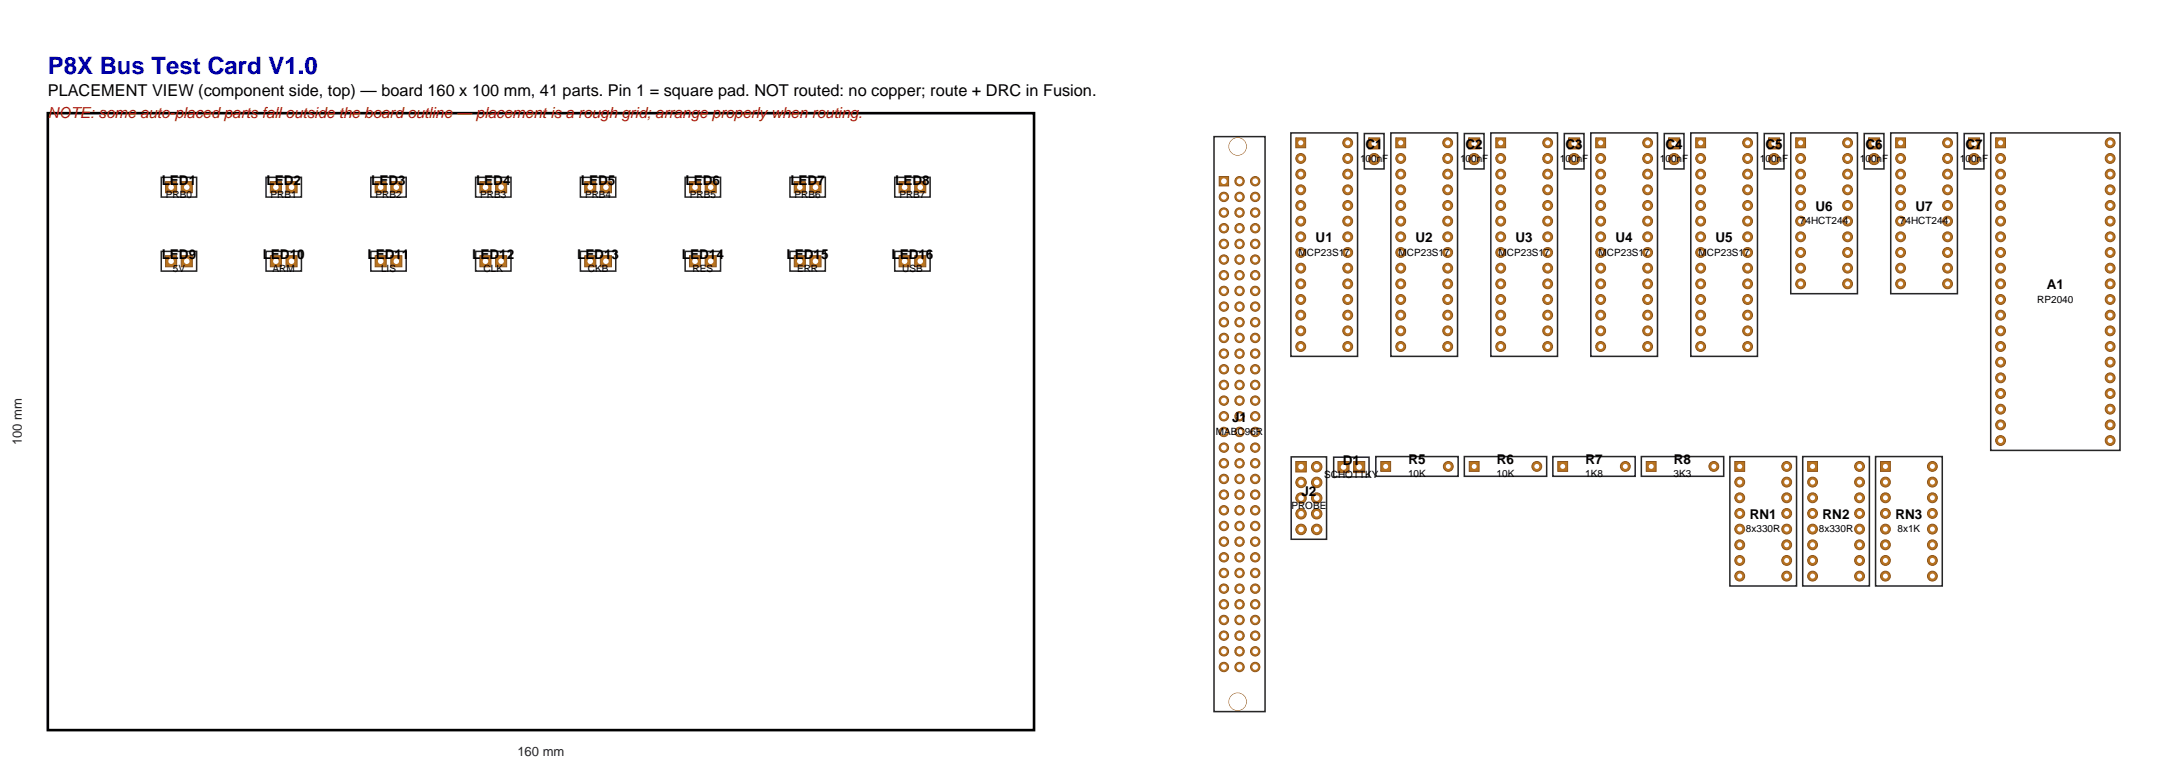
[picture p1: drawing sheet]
<svg xmlns="http://www.w3.org/2000/svg" width="350mm" height="126mm" viewBox="0 0 350 126" stroke-linecap="round" stroke-linejoin="round" font-family="sans-serif">
<defs><g id="words">
<text font-size="3.9" fill="#0000a6" x="7.8" y="12">P8X Bus Test Card V1.0</text>
<text font-size="2.6" x="7.8" y="15.5">PLACEMENT VIEW (component side, top) — board 160 x 100 mm, 41 parts. Pin 1 = square pad. NOT routed: no copper; route + DRC in Fusion.</text>
<text font-size="2.5" fill="#b81414" x="7.8" y="19">NOTE: some auto-placed parts fall outside the board outline — placement is a rough grid; arrange properly when routing.</text>
<g font-size="2.2">
<text x="26.2" y="30">LED1</text>
<text x="43.2" y="30">LED2</text>
<text x="60.2" y="30">LED3</text>
<text x="77.2" y="30">LED4</text>
<text x="94.2" y="30">LED5</text>
<text x="111.2" y="30">LED6</text>
<text x="128.2" y="30">LED7</text>
<text x="145.2" y="30">LED8</text>
<text x="221.6" y="24.2">C1</text>
<text x="237.8" y="24.2">C2</text>
<text x="254" y="24.2">C3</text>
<text x="270.2" y="24.2">C4</text>
<text x="286.4" y="24.2">C5</text>
<text x="302.7" y="24.2">C6</text>
<text x="318.9" y="24.2">C7</text>
<text x="294.5" y="34.2">U6</text>
<text x="310.8" y="34.2">U7</text>
<text x="26.2" y="42">LED9</text>
<text x="42.6" y="42">LED10</text>
<text x="59.6" y="42">LED11</text>
<text x="76.6" y="42">LED12</text>
<text x="93.6" y="42">LED13</text>
<text x="110.6" y="42">LED14</text>
<text x="127.6" y="42">LED15</text>
<text x="144.6" y="42">LED16</text>
<text x="213.4" y="39.3">U1</text>
<text x="229.7" y="39.3">U2</text>
<text x="245.9" y="39.3">U3</text>
<text x="262.1" y="39.3">U4</text>
<text x="278.3" y="39.3">U5</text>
<text x="332.1" y="46.9">A1</text>
<text x="199.9" y="68.4">J1</text>
<text x="217.8" y="75.4">D1</text>
<text x="228.5" y="75.3">R5</text>
<text x="242.9" y="75.3">R6</text>
<text x="257.2" y="75.3">R7</text>
<text x="271.6" y="75.3">R8</text>
<text x="211.1" y="80.4">J2</text>
<text x="283.9" y="84.1">RN1</text>
<text x="295.7" y="84.1">RN2</text>
<text x="307.5" y="84.1">RN3</text>
</g>
<g font-size="2.1" fill="#262626">
<text x="3.5" y="72.2" transform="rotate(-90 3.5 72.2)">100 mm</text>
<text x="83.9" y="122.6">160 mm</text>
</g>
<g font-size="1.6">
<text x="220.7" y="26.3">100nF</text>
<text x="236.9" y="26.3">100nF</text>
<text x="253.1" y="26.3">100nF</text>
<text x="269.3" y="26.3">100nF</text>
<text x="285.5" y="26.3">100nF</text>
<text x="301.8" y="26.3">100nF</text>
<text x="318" y="26.3">100nF</text>
<text x="26.9" y="32.1">PRB0</text>
<text x="43.9" y="32.1">PRB1</text>
<text x="60.9" y="32.1">PRB2</text>
<text x="77.9" y="32.1">PRB3</text>
<text x="94.9" y="32.1">PRB4</text>
<text x="111.9" y="32.1">PRB5</text>
<text x="128.9" y="32.1">PRB6</text>
<text x="145.9" y="32.1">PRB7</text>
<text x="210.7" y="41.4">MCP23S17</text>
<text x="226.9" y="41.4">MCP23S17</text>
<text x="243.1" y="41.4">MCP23S17</text>
<text x="259.4" y="41.4">MCP23S17</text>
<text x="275.6" y="41.4">MCP23S17</text>
<text x="292" y="36.3">74HCT244</text>
<text x="308.2" y="36.3">74HCT244</text>
<text x="28" y="44.1">5V</text>
<text x="44.2" y="44.1">ARM</text>
<text x="61.8" y="44.1">LIS</text>
<text x="78.5" y="44.1">CLK</text>
<text x="95.4" y="44.1">CKB</text>
<text x="112.4" y="44.1">RES</text>
<text x="129.3" y="44.1">ERR</text>
<text x="146.4" y="44.1">USB</text>
<text x="330.5" y="49">RP2040</text>
<text x="197.3" y="70.5">MABC96R</text>
<text x="214.8" y="77.5">SCHOTTKY</text>
<text x="228.4" y="77.4">10K</text>
<text x="242.8" y="77.4">10K</text>
<text x="257.2" y="77.4">1K8</text>
<text x="271.5" y="77.4">3K3</text>
<text x="209.5" y="82.5">PROBE</text>
<text x="283.3" y="86.3">8x330R</text>
<text x="295.1" y="86.3">8x330R</text>
<text x="307.9" y="86.3">8x1K</text>
</g>
</g></defs>
<path d="M7.8 18.3h160v100h-160z" fill="none" stroke="#000" stroke-width=".42"/>
<path d="M197 22.1h8.2v93.2h-8.2z" fill="none" stroke="#262626" stroke-width=".25"/>
<path d="M197.8 28.6h1.5v1.5h-1.5z" fill-rule="evenodd" fill="#b8731f" stroke="#8c541a" stroke-width=".16"/>
<circle cx="198.6" cy="29.4" r=".46" fill="#fff"/>
<circle cx="198.6" cy="31.9" r=".76" fill="#b8731f" stroke="#8c541a" stroke-width=".16"/>
<circle cx="198.6" cy="31.9" r=".46" fill="#fff"/>
<circle cx="198.6" cy="34.5" r=".76" fill="#b8731f" stroke="#8c541a" stroke-width=".16"/>
<circle cx="198.6" cy="34.5" r=".46" fill="#fff"/>
<circle cx="198.6" cy="37" r=".76" fill="#b8731f" stroke="#8c541a" stroke-width=".16"/>
<circle cx="198.6" cy="37" r=".46" fill="#fff"/>
<circle cx="198.6" cy="39.5" r=".76" fill="#b8731f" stroke="#8c541a" stroke-width=".16"/>
<circle cx="198.6" cy="39.5" r=".46" fill="#fff"/>
<circle cx="198.6" cy="42.1" r=".76" fill="#b8731f" stroke="#8c541a" stroke-width=".16"/>
<circle cx="198.6" cy="42.1" r=".46" fill="#fff"/>
<circle cx="198.6" cy="44.6" r=".76" fill="#b8731f" stroke="#8c541a" stroke-width=".16"/>
<circle cx="198.6" cy="44.6" r=".46" fill="#fff"/>
<circle cx="198.6" cy="47.2" r=".76" fill="#b8731f" stroke="#8c541a" stroke-width=".16"/>
<circle cx="198.6" cy="47.2" r=".46" fill="#fff"/>
<circle cx="198.6" cy="49.7" r=".76" fill="#b8731f" stroke="#8c541a" stroke-width=".16"/>
<circle cx="198.6" cy="49.7" r=".46" fill="#fff"/>
<circle cx="198.6" cy="52.2" r=".76" fill="#b8731f" stroke="#8c541a" stroke-width=".16"/>
<circle cx="198.6" cy="52.2" r=".46" fill="#fff"/>
<circle cx="198.6" cy="54.8" r=".76" fill="#b8731f" stroke="#8c541a" stroke-width=".16"/>
<circle cx="198.6" cy="54.8" r=".46" fill="#fff"/>
<circle cx="198.6" cy="57.3" r=".76" fill="#b8731f" stroke="#8c541a" stroke-width=".16"/>
<circle cx="198.6" cy="57.3" r=".46" fill="#fff"/>
<circle cx="198.6" cy="59.9" r=".76" fill="#b8731f" stroke="#8c541a" stroke-width=".16"/>
<circle cx="198.6" cy="59.9" r=".46" fill="#fff"/>
<circle cx="198.6" cy="62.4" r=".76" fill="#b8731f" stroke="#8c541a" stroke-width=".16"/>
<circle cx="198.6" cy="62.4" r=".46" fill="#fff"/>
<circle cx="198.6" cy="64.9" r=".76" fill="#b8731f" stroke="#8c541a" stroke-width=".16"/>
<circle cx="198.6" cy="64.9" r=".46" fill="#fff"/>
<circle cx="198.6" cy="67.5" r=".76" fill="#b8731f" stroke="#8c541a" stroke-width=".16"/>
<circle cx="198.6" cy="67.5" r=".46" fill="#fff"/>
<circle cx="198.6" cy="70" r=".76" fill="#b8731f" stroke="#8c541a" stroke-width=".16"/>
<circle cx="198.6" cy="70" r=".46" fill="#fff"/>
<circle cx="198.6" cy="72.6" r=".76" fill="#b8731f" stroke="#8c541a" stroke-width=".16"/>
<circle cx="198.6" cy="72.6" r=".46" fill="#fff"/>
<circle cx="198.6" cy="75.1" r=".76" fill="#b8731f" stroke="#8c541a" stroke-width=".16"/>
<circle cx="198.6" cy="75.1" r=".46" fill="#fff"/>
<circle cx="198.6" cy="77.6" r=".76" fill="#b8731f" stroke="#8c541a" stroke-width=".16"/>
<circle cx="198.6" cy="77.6" r=".46" fill="#fff"/>
<circle cx="198.6" cy="80.2" r=".76" fill="#b8731f" stroke="#8c541a" stroke-width=".16"/>
<circle cx="198.6" cy="80.2" r=".46" fill="#fff"/>
<circle cx="198.6" cy="82.7" r=".76" fill="#b8731f" stroke="#8c541a" stroke-width=".16"/>
<circle cx="198.6" cy="82.7" r=".46" fill="#fff"/>
<circle cx="198.6" cy="85.3" r=".76" fill="#b8731f" stroke="#8c541a" stroke-width=".16"/>
<circle cx="198.6" cy="85.3" r=".46" fill="#fff"/>
<circle cx="198.6" cy="87.8" r=".76" fill="#b8731f" stroke="#8c541a" stroke-width=".16"/>
<circle cx="198.6" cy="87.8" r=".46" fill="#fff"/>
<circle cx="198.6" cy="90.3" r=".76" fill="#b8731f" stroke="#8c541a" stroke-width=".16"/>
<circle cx="198.6" cy="90.3" r=".46" fill="#fff"/>
<circle cx="198.6" cy="92.9" r=".76" fill="#b8731f" stroke="#8c541a" stroke-width=".16"/>
<circle cx="198.6" cy="92.9" r=".46" fill="#fff"/>
<circle cx="198.6" cy="95.4" r=".76" fill="#b8731f" stroke="#8c541a" stroke-width=".16"/>
<circle cx="198.6" cy="95.4" r=".46" fill="#fff"/>
<circle cx="198.6" cy="98" r=".76" fill="#b8731f" stroke="#8c541a" stroke-width=".16"/>
<circle cx="198.6" cy="98" r=".46" fill="#fff"/>
<circle cx="198.6" cy="100.5" r=".76" fill="#b8731f" stroke="#8c541a" stroke-width=".16"/>
<circle cx="198.6" cy="100.5" r=".46" fill="#fff"/>
<circle cx="198.6" cy="103" r=".76" fill="#b8731f" stroke="#8c541a" stroke-width=".16"/>
<circle cx="198.6" cy="103" r=".46" fill="#fff"/>
<circle cx="198.6" cy="105.6" r=".76" fill="#b8731f" stroke="#8c541a" stroke-width=".16"/>
<circle cx="198.6" cy="105.6" r=".46" fill="#fff"/>
<circle cx="198.6" cy="108.1" r=".76" fill="#b8731f" stroke="#8c541a" stroke-width=".16"/>
<circle cx="198.6" cy="108.1" r=".46" fill="#fff"/>
<circle cx="201.1" cy="29.4" r=".76" fill="#b8731f" stroke="#8c541a" stroke-width=".16"/>
<circle cx="201.1" cy="29.4" r=".46" fill="#fff"/>
<circle cx="201.1" cy="31.9" r=".76" fill="#b8731f" stroke="#8c541a" stroke-width=".16"/>
<circle cx="201.1" cy="31.9" r=".46" fill="#fff"/>
<circle cx="201.1" cy="34.5" r=".76" fill="#b8731f" stroke="#8c541a" stroke-width=".16"/>
<circle cx="201.1" cy="34.5" r=".46" fill="#fff"/>
<circle cx="201.1" cy="37" r=".76" fill="#b8731f" stroke="#8c541a" stroke-width=".16"/>
<circle cx="201.1" cy="37" r=".46" fill="#fff"/>
<circle cx="201.1" cy="39.5" r=".76" fill="#b8731f" stroke="#8c541a" stroke-width=".16"/>
<circle cx="201.1" cy="39.5" r=".46" fill="#fff"/>
<circle cx="201.1" cy="42.1" r=".76" fill="#b8731f" stroke="#8c541a" stroke-width=".16"/>
<circle cx="201.1" cy="42.1" r=".46" fill="#fff"/>
<circle cx="201.1" cy="44.6" r=".76" fill="#b8731f" stroke="#8c541a" stroke-width=".16"/>
<circle cx="201.1" cy="44.6" r=".46" fill="#fff"/>
<circle cx="201.1" cy="47.2" r=".76" fill="#b8731f" stroke="#8c541a" stroke-width=".16"/>
<circle cx="201.1" cy="47.2" r=".46" fill="#fff"/>
<circle cx="201.1" cy="49.7" r=".76" fill="#b8731f" stroke="#8c541a" stroke-width=".16"/>
<circle cx="201.1" cy="49.7" r=".46" fill="#fff"/>
<circle cx="201.1" cy="52.2" r=".76" fill="#b8731f" stroke="#8c541a" stroke-width=".16"/>
<circle cx="201.1" cy="52.2" r=".46" fill="#fff"/>
<circle cx="201.1" cy="54.8" r=".76" fill="#b8731f" stroke="#8c541a" stroke-width=".16"/>
<circle cx="201.1" cy="54.8" r=".46" fill="#fff"/>
<circle cx="201.1" cy="57.3" r=".76" fill="#b8731f" stroke="#8c541a" stroke-width=".16"/>
<circle cx="201.1" cy="57.3" r=".46" fill="#fff"/>
<circle cx="201.1" cy="59.9" r=".76" fill="#b8731f" stroke="#8c541a" stroke-width=".16"/>
<circle cx="201.1" cy="59.9" r=".46" fill="#fff"/>
<circle cx="201.1" cy="62.4" r=".76" fill="#b8731f" stroke="#8c541a" stroke-width=".16"/>
<circle cx="201.1" cy="62.4" r=".46" fill="#fff"/>
<circle cx="201.1" cy="64.9" r=".76" fill="#b8731f" stroke="#8c541a" stroke-width=".16"/>
<circle cx="201.1" cy="64.9" r=".46" fill="#fff"/>
<circle cx="201.1" cy="67.5" r=".76" fill="#b8731f" stroke="#8c541a" stroke-width=".16"/>
<circle cx="201.1" cy="67.5" r=".46" fill="#fff"/>
<circle cx="201.1" cy="70" r=".76" fill="#b8731f" stroke="#8c541a" stroke-width=".16"/>
<circle cx="201.1" cy="70" r=".46" fill="#fff"/>
<circle cx="201.1" cy="72.6" r=".76" fill="#b8731f" stroke="#8c541a" stroke-width=".16"/>
<circle cx="201.1" cy="72.6" r=".46" fill="#fff"/>
<circle cx="201.1" cy="75.1" r=".76" fill="#b8731f" stroke="#8c541a" stroke-width=".16"/>
<circle cx="201.1" cy="75.1" r=".46" fill="#fff"/>
<circle cx="201.1" cy="77.6" r=".76" fill="#b8731f" stroke="#8c541a" stroke-width=".16"/>
<circle cx="201.1" cy="77.6" r=".46" fill="#fff"/>
<circle cx="201.1" cy="80.2" r=".76" fill="#b8731f" stroke="#8c541a" stroke-width=".16"/>
<circle cx="201.1" cy="80.2" r=".46" fill="#fff"/>
<circle cx="201.1" cy="82.7" r=".76" fill="#b8731f" stroke="#8c541a" stroke-width=".16"/>
<circle cx="201.1" cy="82.7" r=".46" fill="#fff"/>
<circle cx="201.1" cy="85.3" r=".76" fill="#b8731f" stroke="#8c541a" stroke-width=".16"/>
<circle cx="201.1" cy="85.3" r=".46" fill="#fff"/>
<circle cx="201.1" cy="87.8" r=".76" fill="#b8731f" stroke="#8c541a" stroke-width=".16"/>
<circle cx="201.1" cy="87.8" r=".46" fill="#fff"/>
<circle cx="201.1" cy="90.3" r=".76" fill="#b8731f" stroke="#8c541a" stroke-width=".16"/>
<circle cx="201.1" cy="90.3" r=".46" fill="#fff"/>
<circle cx="201.1" cy="92.9" r=".76" fill="#b8731f" stroke="#8c541a" stroke-width=".16"/>
<circle cx="201.1" cy="92.9" r=".46" fill="#fff"/>
<circle cx="201.1" cy="95.4" r=".76" fill="#b8731f" stroke="#8c541a" stroke-width=".16"/>
<circle cx="201.1" cy="95.4" r=".46" fill="#fff"/>
<circle cx="201.1" cy="98" r=".76" fill="#b8731f" stroke="#8c541a" stroke-width=".16"/>
<circle cx="201.1" cy="98" r=".46" fill="#fff"/>
<circle cx="201.1" cy="100.5" r=".76" fill="#b8731f" stroke="#8c541a" stroke-width=".16"/>
<circle cx="201.1" cy="100.5" r=".46" fill="#fff"/>
<circle cx="201.1" cy="103" r=".76" fill="#b8731f" stroke="#8c541a" stroke-width=".16"/>
<circle cx="201.1" cy="103" r=".46" fill="#fff"/>
<circle cx="201.1" cy="105.6" r=".76" fill="#b8731f" stroke="#8c541a" stroke-width=".16"/>
<circle cx="201.1" cy="105.6" r=".46" fill="#fff"/>
<circle cx="201.1" cy="108.1" r=".76" fill="#b8731f" stroke="#8c541a" stroke-width=".16"/>
<circle cx="201.1" cy="108.1" r=".46" fill="#fff"/>
<circle cx="203.6" cy="29.4" r=".76" fill="#b8731f" stroke="#8c541a" stroke-width=".16"/>
<circle cx="203.6" cy="29.4" r=".46" fill="#fff"/>
<circle cx="203.6" cy="31.9" r=".76" fill="#b8731f" stroke="#8c541a" stroke-width=".16"/>
<circle cx="203.6" cy="31.9" r=".46" fill="#fff"/>
<circle cx="203.6" cy="34.5" r=".76" fill="#b8731f" stroke="#8c541a" stroke-width=".16"/>
<circle cx="203.6" cy="34.5" r=".46" fill="#fff"/>
<circle cx="203.6" cy="37" r=".76" fill="#b8731f" stroke="#8c541a" stroke-width=".16"/>
<circle cx="203.6" cy="37" r=".46" fill="#fff"/>
<circle cx="203.6" cy="39.5" r=".76" fill="#b8731f" stroke="#8c541a" stroke-width=".16"/>
<circle cx="203.6" cy="39.5" r=".46" fill="#fff"/>
<circle cx="203.6" cy="42.1" r=".76" fill="#b8731f" stroke="#8c541a" stroke-width=".16"/>
<circle cx="203.6" cy="42.1" r=".46" fill="#fff"/>
<circle cx="203.6" cy="44.6" r=".76" fill="#b8731f" stroke="#8c541a" stroke-width=".16"/>
<circle cx="203.6" cy="44.6" r=".46" fill="#fff"/>
<circle cx="203.6" cy="47.2" r=".76" fill="#b8731f" stroke="#8c541a" stroke-width=".16"/>
<circle cx="203.6" cy="47.2" r=".46" fill="#fff"/>
<circle cx="203.6" cy="49.7" r=".76" fill="#b8731f" stroke="#8c541a" stroke-width=".16"/>
<circle cx="203.6" cy="49.7" r=".46" fill="#fff"/>
<circle cx="203.6" cy="52.2" r=".76" fill="#b8731f" stroke="#8c541a" stroke-width=".16"/>
<circle cx="203.6" cy="52.2" r=".46" fill="#fff"/>
<circle cx="203.6" cy="54.8" r=".76" fill="#b8731f" stroke="#8c541a" stroke-width=".16"/>
<circle cx="203.6" cy="54.8" r=".46" fill="#fff"/>
<circle cx="203.6" cy="57.3" r=".76" fill="#b8731f" stroke="#8c541a" stroke-width=".16"/>
<circle cx="203.6" cy="57.3" r=".46" fill="#fff"/>
<circle cx="203.6" cy="59.9" r=".76" fill="#b8731f" stroke="#8c541a" stroke-width=".16"/>
<circle cx="203.6" cy="59.9" r=".46" fill="#fff"/>
<circle cx="203.6" cy="62.4" r=".76" fill="#b8731f" stroke="#8c541a" stroke-width=".16"/>
<circle cx="203.6" cy="62.4" r=".46" fill="#fff"/>
<circle cx="203.6" cy="64.9" r=".76" fill="#b8731f" stroke="#8c541a" stroke-width=".16"/>
<circle cx="203.6" cy="64.9" r=".46" fill="#fff"/>
<circle cx="203.6" cy="67.5" r=".76" fill="#b8731f" stroke="#8c541a" stroke-width=".16"/>
<circle cx="203.6" cy="67.5" r=".46" fill="#fff"/>
<circle cx="203.6" cy="70" r=".76" fill="#b8731f" stroke="#8c541a" stroke-width=".16"/>
<circle cx="203.6" cy="70" r=".46" fill="#fff"/>
<circle cx="203.6" cy="72.6" r=".76" fill="#b8731f" stroke="#8c541a" stroke-width=".16"/>
<circle cx="203.6" cy="72.6" r=".46" fill="#fff"/>
<circle cx="203.6" cy="75.1" r=".76" fill="#b8731f" stroke="#8c541a" stroke-width=".16"/>
<circle cx="203.6" cy="75.1" r=".46" fill="#fff"/>
<circle cx="203.6" cy="77.6" r=".76" fill="#b8731f" stroke="#8c541a" stroke-width=".16"/>
<circle cx="203.6" cy="77.6" r=".46" fill="#fff"/>
<circle cx="203.6" cy="80.2" r=".76" fill="#b8731f" stroke="#8c541a" stroke-width=".16"/>
<circle cx="203.6" cy="80.2" r=".46" fill="#fff"/>
<circle cx="203.6" cy="82.7" r=".76" fill="#b8731f" stroke="#8c541a" stroke-width=".16"/>
<circle cx="203.6" cy="82.7" r=".46" fill="#fff"/>
<circle cx="203.6" cy="85.3" r=".76" fill="#b8731f" stroke="#8c541a" stroke-width=".16"/>
<circle cx="203.6" cy="85.3" r=".46" fill="#fff"/>
<circle cx="203.6" cy="87.8" r=".76" fill="#b8731f" stroke="#8c541a" stroke-width=".16"/>
<circle cx="203.6" cy="87.8" r=".46" fill="#fff"/>
<circle cx="203.6" cy="90.3" r=".76" fill="#b8731f" stroke="#8c541a" stroke-width=".16"/>
<circle cx="203.6" cy="90.3" r=".46" fill="#fff"/>
<circle cx="203.6" cy="92.9" r=".76" fill="#b8731f" stroke="#8c541a" stroke-width=".16"/>
<circle cx="203.6" cy="92.9" r=".46" fill="#fff"/>
<circle cx="203.6" cy="95.4" r=".76" fill="#b8731f" stroke="#8c541a" stroke-width=".16"/>
<circle cx="203.6" cy="95.4" r=".46" fill="#fff"/>
<circle cx="203.6" cy="98" r=".76" fill="#b8731f" stroke="#8c541a" stroke-width=".16"/>
<circle cx="203.6" cy="98" r=".46" fill="#fff"/>
<circle cx="203.6" cy="100.5" r=".76" fill="#b8731f" stroke="#8c541a" stroke-width=".16"/>
<circle cx="203.6" cy="100.5" r=".46" fill="#fff"/>
<circle cx="203.6" cy="103" r=".76" fill="#b8731f" stroke="#8c541a" stroke-width=".16"/>
<circle cx="203.6" cy="103" r=".46" fill="#fff"/>
<circle cx="203.6" cy="105.6" r=".76" fill="#b8731f" stroke="#8c541a" stroke-width=".16"/>
<circle cx="203.6" cy="105.6" r=".46" fill="#fff"/>
<circle cx="203.6" cy="108.1" r=".76" fill="#b8731f" stroke="#8c541a" stroke-width=".16"/>
<circle cx="203.6" cy="108.1" r=".46" fill="#fff"/>
<circle cx="200.8" cy="23.7" r="1.4" fill="#b8731f" stroke="#8c541a" stroke-width=".16"/>
<circle cx="200.8" cy="23.7" r="1.4" fill="#fff"/>
<circle cx="200.8" cy="113.7" r="1.4" fill="#b8731f" stroke="#8c541a" stroke-width=".16"/>
<circle cx="200.8" cy="113.7" r="1.4" fill="#fff"/>
<path d="M209.4 21.5h10.9v36.3h-10.9z" fill="none" stroke="#262626" stroke-width=".25"/>
<path d="M210.2 22.3h1.6v1.6h-1.6z" fill-rule="evenodd" fill="#b8731f" stroke="#8c541a" stroke-width=".16"/>
<circle cx="211" cy="23.1" r=".41" fill="#fff"/>
<circle cx="211" cy="25.7" r=".8" fill="#b8731f" stroke="#8c541a" stroke-width=".16"/>
<circle cx="211" cy="25.7" r=".41" fill="#fff"/>
<circle cx="211" cy="28.2" r=".8" fill="#b8731f" stroke="#8c541a" stroke-width=".16"/>
<circle cx="211" cy="28.2" r=".41" fill="#fff"/>
<circle cx="211" cy="30.8" r=".8" fill="#b8731f" stroke="#8c541a" stroke-width=".16"/>
<circle cx="211" cy="30.8" r=".41" fill="#fff"/>
<circle cx="211" cy="33.3" r=".8" fill="#b8731f" stroke="#8c541a" stroke-width=".16"/>
<circle cx="211" cy="33.3" r=".41" fill="#fff"/>
<circle cx="211" cy="35.8" r=".8" fill="#b8731f" stroke="#8c541a" stroke-width=".16"/>
<circle cx="211" cy="35.8" r=".41" fill="#fff"/>
<circle cx="211" cy="38.4" r=".8" fill="#b8731f" stroke="#8c541a" stroke-width=".16"/>
<circle cx="211" cy="38.4" r=".41" fill="#fff"/>
<circle cx="211" cy="40.9" r=".8" fill="#b8731f" stroke="#8c541a" stroke-width=".16"/>
<circle cx="211" cy="40.9" r=".41" fill="#fff"/>
<circle cx="211" cy="43.5" r=".8" fill="#b8731f" stroke="#8c541a" stroke-width=".16"/>
<circle cx="211" cy="43.5" r=".41" fill="#fff"/>
<circle cx="211" cy="46" r=".8" fill="#b8731f" stroke="#8c541a" stroke-width=".16"/>
<circle cx="211" cy="46" r=".41" fill="#fff"/>
<circle cx="211" cy="48.5" r=".8" fill="#b8731f" stroke="#8c541a" stroke-width=".16"/>
<circle cx="211" cy="48.5" r=".41" fill="#fff"/>
<circle cx="211" cy="51.1" r=".8" fill="#b8731f" stroke="#8c541a" stroke-width=".16"/>
<circle cx="211" cy="51.1" r=".41" fill="#fff"/>
<circle cx="211" cy="53.6" r=".8" fill="#b8731f" stroke="#8c541a" stroke-width=".16"/>
<circle cx="211" cy="53.6" r=".41" fill="#fff"/>
<circle cx="211" cy="56.2" r=".8" fill="#b8731f" stroke="#8c541a" stroke-width=".16"/>
<circle cx="211" cy="56.2" r=".41" fill="#fff"/>
<circle cx="218.7" cy="56.2" r=".8" fill="#b8731f" stroke="#8c541a" stroke-width=".16"/>
<circle cx="218.7" cy="56.2" r=".41" fill="#fff"/>
<circle cx="218.7" cy="53.6" r=".8" fill="#b8731f" stroke="#8c541a" stroke-width=".16"/>
<circle cx="218.7" cy="53.6" r=".41" fill="#fff"/>
<circle cx="218.7" cy="51.1" r=".8" fill="#b8731f" stroke="#8c541a" stroke-width=".16"/>
<circle cx="218.7" cy="51.1" r=".41" fill="#fff"/>
<circle cx="218.7" cy="48.5" r=".8" fill="#b8731f" stroke="#8c541a" stroke-width=".16"/>
<circle cx="218.7" cy="48.5" r=".41" fill="#fff"/>
<circle cx="218.7" cy="46" r=".8" fill="#b8731f" stroke="#8c541a" stroke-width=".16"/>
<circle cx="218.7" cy="46" r=".41" fill="#fff"/>
<circle cx="218.7" cy="43.5" r=".8" fill="#b8731f" stroke="#8c541a" stroke-width=".16"/>
<circle cx="218.7" cy="43.5" r=".41" fill="#fff"/>
<circle cx="218.7" cy="40.9" r=".8" fill="#b8731f" stroke="#8c541a" stroke-width=".16"/>
<circle cx="218.7" cy="40.9" r=".41" fill="#fff"/>
<circle cx="218.7" cy="38.4" r=".8" fill="#b8731f" stroke="#8c541a" stroke-width=".16"/>
<circle cx="218.7" cy="38.4" r=".41" fill="#fff"/>
<circle cx="218.7" cy="35.8" r=".8" fill="#b8731f" stroke="#8c541a" stroke-width=".16"/>
<circle cx="218.7" cy="35.8" r=".41" fill="#fff"/>
<circle cx="218.7" cy="33.3" r=".8" fill="#b8731f" stroke="#8c541a" stroke-width=".16"/>
<circle cx="218.7" cy="33.3" r=".41" fill="#fff"/>
<circle cx="218.7" cy="30.8" r=".8" fill="#b8731f" stroke="#8c541a" stroke-width=".16"/>
<circle cx="218.7" cy="30.8" r=".41" fill="#fff"/>
<circle cx="218.7" cy="28.2" r=".8" fill="#b8731f" stroke="#8c541a" stroke-width=".16"/>
<circle cx="218.7" cy="28.2" r=".41" fill="#fff"/>
<circle cx="218.7" cy="25.7" r=".8" fill="#b8731f" stroke="#8c541a" stroke-width=".16"/>
<circle cx="218.7" cy="25.7" r=".41" fill="#fff"/>
<circle cx="218.7" cy="23.1" r=".8" fill="#b8731f" stroke="#8c541a" stroke-width=".16"/>
<circle cx="218.7" cy="23.1" r=".41" fill="#fff"/>
<path d="M221.4 21.6h3.2v5.8h-3.2z" fill="none" stroke="#262626" stroke-width=".25"/>
<path d="M222.1 22.3h1.8v1.8h-1.8z" fill-rule="evenodd" fill="#b8731f" stroke="#8c541a" stroke-width=".16"/>
<circle cx="223" cy="23.2" r=".45" fill="#fff"/>
<circle cx="223" cy="25.8" r=".9" fill="#b8731f" stroke="#8c541a" stroke-width=".16"/>
<circle cx="223" cy="25.8" r=".45" fill="#fff"/>
<path d="M225.7 21.5h10.8v36.3h-10.8z" fill="none" stroke="#262626" stroke-width=".25"/>
<path d="M226.5 22.3h1.6v1.6h-1.6z" fill-rule="evenodd" fill="#b8731f" stroke="#8c541a" stroke-width=".16"/>
<circle cx="227.3" cy="23.1" r=".41" fill="#fff"/>
<circle cx="227.3" cy="25.7" r=".8" fill="#b8731f" stroke="#8c541a" stroke-width=".16"/>
<circle cx="227.3" cy="25.7" r=".41" fill="#fff"/>
<circle cx="227.3" cy="28.2" r=".8" fill="#b8731f" stroke="#8c541a" stroke-width=".16"/>
<circle cx="227.3" cy="28.2" r=".41" fill="#fff"/>
<circle cx="227.3" cy="30.8" r=".8" fill="#b8731f" stroke="#8c541a" stroke-width=".16"/>
<circle cx="227.3" cy="30.8" r=".41" fill="#fff"/>
<circle cx="227.3" cy="33.3" r=".8" fill="#b8731f" stroke="#8c541a" stroke-width=".16"/>
<circle cx="227.3" cy="33.3" r=".41" fill="#fff"/>
<circle cx="227.3" cy="35.8" r=".8" fill="#b8731f" stroke="#8c541a" stroke-width=".16"/>
<circle cx="227.3" cy="35.8" r=".41" fill="#fff"/>
<circle cx="227.3" cy="38.4" r=".8" fill="#b8731f" stroke="#8c541a" stroke-width=".16"/>
<circle cx="227.3" cy="38.4" r=".41" fill="#fff"/>
<circle cx="227.3" cy="40.9" r=".8" fill="#b8731f" stroke="#8c541a" stroke-width=".16"/>
<circle cx="227.3" cy="40.9" r=".41" fill="#fff"/>
<circle cx="227.3" cy="43.5" r=".8" fill="#b8731f" stroke="#8c541a" stroke-width=".16"/>
<circle cx="227.3" cy="43.5" r=".41" fill="#fff"/>
<circle cx="227.3" cy="46" r=".8" fill="#b8731f" stroke="#8c541a" stroke-width=".16"/>
<circle cx="227.3" cy="46" r=".41" fill="#fff"/>
<circle cx="227.3" cy="48.5" r=".8" fill="#b8731f" stroke="#8c541a" stroke-width=".16"/>
<circle cx="227.3" cy="48.5" r=".41" fill="#fff"/>
<circle cx="227.3" cy="51.1" r=".8" fill="#b8731f" stroke="#8c541a" stroke-width=".16"/>
<circle cx="227.3" cy="51.1" r=".41" fill="#fff"/>
<circle cx="227.3" cy="53.6" r=".8" fill="#b8731f" stroke="#8c541a" stroke-width=".16"/>
<circle cx="227.3" cy="53.6" r=".41" fill="#fff"/>
<circle cx="227.3" cy="56.2" r=".8" fill="#b8731f" stroke="#8c541a" stroke-width=".16"/>
<circle cx="227.3" cy="56.2" r=".41" fill="#fff"/>
<circle cx="234.9" cy="56.2" r=".8" fill="#b8731f" stroke="#8c541a" stroke-width=".16"/>
<circle cx="234.9" cy="56.2" r=".41" fill="#fff"/>
<circle cx="234.9" cy="53.6" r=".8" fill="#b8731f" stroke="#8c541a" stroke-width=".16"/>
<circle cx="234.9" cy="53.6" r=".41" fill="#fff"/>
<circle cx="234.9" cy="51.1" r=".8" fill="#b8731f" stroke="#8c541a" stroke-width=".16"/>
<circle cx="234.9" cy="51.1" r=".41" fill="#fff"/>
<circle cx="234.9" cy="48.5" r=".8" fill="#b8731f" stroke="#8c541a" stroke-width=".16"/>
<circle cx="234.9" cy="48.5" r=".41" fill="#fff"/>
<circle cx="234.9" cy="46" r=".8" fill="#b8731f" stroke="#8c541a" stroke-width=".16"/>
<circle cx="234.9" cy="46" r=".41" fill="#fff"/>
<circle cx="234.9" cy="43.5" r=".8" fill="#b8731f" stroke="#8c541a" stroke-width=".16"/>
<circle cx="234.9" cy="43.5" r=".41" fill="#fff"/>
<circle cx="234.9" cy="40.9" r=".8" fill="#b8731f" stroke="#8c541a" stroke-width=".16"/>
<circle cx="234.9" cy="40.9" r=".41" fill="#fff"/>
<circle cx="234.9" cy="38.4" r=".8" fill="#b8731f" stroke="#8c541a" stroke-width=".16"/>
<circle cx="234.9" cy="38.4" r=".41" fill="#fff"/>
<circle cx="234.9" cy="35.8" r=".8" fill="#b8731f" stroke="#8c541a" stroke-width=".16"/>
<circle cx="234.9" cy="35.8" r=".41" fill="#fff"/>
<circle cx="234.9" cy="33.3" r=".8" fill="#b8731f" stroke="#8c541a" stroke-width=".16"/>
<circle cx="234.9" cy="33.3" r=".41" fill="#fff"/>
<circle cx="234.9" cy="30.8" r=".8" fill="#b8731f" stroke="#8c541a" stroke-width=".16"/>
<circle cx="234.9" cy="30.8" r=".41" fill="#fff"/>
<circle cx="234.9" cy="28.2" r=".8" fill="#b8731f" stroke="#8c541a" stroke-width=".16"/>
<circle cx="234.9" cy="28.2" r=".41" fill="#fff"/>
<circle cx="234.9" cy="25.7" r=".8" fill="#b8731f" stroke="#8c541a" stroke-width=".16"/>
<circle cx="234.9" cy="25.7" r=".41" fill="#fff"/>
<circle cx="234.9" cy="23.1" r=".8" fill="#b8731f" stroke="#8c541a" stroke-width=".16"/>
<circle cx="234.9" cy="23.1" r=".41" fill="#fff"/>
<path d="M237.6 21.6h3.2v5.8h-3.2z" fill="none" stroke="#262626" stroke-width=".25"/>
<path d="M238.3 22.3h1.8v1.8h-1.8z" fill-rule="evenodd" fill="#b8731f" stroke="#8c541a" stroke-width=".16"/>
<circle cx="239.2" cy="23.2" r=".45" fill="#fff"/>
<circle cx="239.2" cy="25.8" r=".9" fill="#b8731f" stroke="#8c541a" stroke-width=".16"/>
<circle cx="239.2" cy="25.8" r=".45" fill="#fff"/>
<path d="M241.9 21.5h10.8v36.3h-10.8z" fill="none" stroke="#262626" stroke-width=".25"/>
<path d="M242.7 22.3h1.6v1.6h-1.6z" fill-rule="evenodd" fill="#b8731f" stroke="#8c541a" stroke-width=".16"/>
<circle cx="243.5" cy="23.1" r=".41" fill="#fff"/>
<circle cx="243.5" cy="25.7" r=".8" fill="#b8731f" stroke="#8c541a" stroke-width=".16"/>
<circle cx="243.5" cy="25.7" r=".41" fill="#fff"/>
<circle cx="243.5" cy="28.2" r=".8" fill="#b8731f" stroke="#8c541a" stroke-width=".16"/>
<circle cx="243.5" cy="28.2" r=".41" fill="#fff"/>
<circle cx="243.5" cy="30.8" r=".8" fill="#b8731f" stroke="#8c541a" stroke-width=".16"/>
<circle cx="243.5" cy="30.8" r=".41" fill="#fff"/>
<circle cx="243.5" cy="33.3" r=".8" fill="#b8731f" stroke="#8c541a" stroke-width=".16"/>
<circle cx="243.5" cy="33.3" r=".41" fill="#fff"/>
<circle cx="243.5" cy="35.8" r=".8" fill="#b8731f" stroke="#8c541a" stroke-width=".16"/>
<circle cx="243.5" cy="35.8" r=".41" fill="#fff"/>
<circle cx="243.5" cy="38.4" r=".8" fill="#b8731f" stroke="#8c541a" stroke-width=".16"/>
<circle cx="243.5" cy="38.4" r=".41" fill="#fff"/>
<circle cx="243.5" cy="40.9" r=".8" fill="#b8731f" stroke="#8c541a" stroke-width=".16"/>
<circle cx="243.5" cy="40.9" r=".41" fill="#fff"/>
<circle cx="243.5" cy="43.5" r=".8" fill="#b8731f" stroke="#8c541a" stroke-width=".16"/>
<circle cx="243.5" cy="43.5" r=".41" fill="#fff"/>
<circle cx="243.5" cy="46" r=".8" fill="#b8731f" stroke="#8c541a" stroke-width=".16"/>
<circle cx="243.5" cy="46" r=".41" fill="#fff"/>
<circle cx="243.5" cy="48.5" r=".8" fill="#b8731f" stroke="#8c541a" stroke-width=".16"/>
<circle cx="243.5" cy="48.5" r=".41" fill="#fff"/>
<circle cx="243.5" cy="51.1" r=".8" fill="#b8731f" stroke="#8c541a" stroke-width=".16"/>
<circle cx="243.5" cy="51.1" r=".41" fill="#fff"/>
<circle cx="243.5" cy="53.6" r=".8" fill="#b8731f" stroke="#8c541a" stroke-width=".16"/>
<circle cx="243.5" cy="53.6" r=".41" fill="#fff"/>
<circle cx="243.5" cy="56.2" r=".8" fill="#b8731f" stroke="#8c541a" stroke-width=".16"/>
<circle cx="243.5" cy="56.2" r=".41" fill="#fff"/>
<circle cx="251.1" cy="56.2" r=".8" fill="#b8731f" stroke="#8c541a" stroke-width=".16"/>
<circle cx="251.1" cy="56.2" r=".41" fill="#fff"/>
<circle cx="251.1" cy="53.6" r=".8" fill="#b8731f" stroke="#8c541a" stroke-width=".16"/>
<circle cx="251.1" cy="53.6" r=".41" fill="#fff"/>
<circle cx="251.1" cy="51.1" r=".8" fill="#b8731f" stroke="#8c541a" stroke-width=".16"/>
<circle cx="251.1" cy="51.1" r=".41" fill="#fff"/>
<circle cx="251.1" cy="48.5" r=".8" fill="#b8731f" stroke="#8c541a" stroke-width=".16"/>
<circle cx="251.1" cy="48.5" r=".41" fill="#fff"/>
<circle cx="251.1" cy="46" r=".8" fill="#b8731f" stroke="#8c541a" stroke-width=".16"/>
<circle cx="251.1" cy="46" r=".41" fill="#fff"/>
<circle cx="251.1" cy="43.5" r=".8" fill="#b8731f" stroke="#8c541a" stroke-width=".16"/>
<circle cx="251.1" cy="43.5" r=".41" fill="#fff"/>
<circle cx="251.1" cy="40.9" r=".8" fill="#b8731f" stroke="#8c541a" stroke-width=".16"/>
<circle cx="251.1" cy="40.9" r=".41" fill="#fff"/>
<circle cx="251.1" cy="38.4" r=".8" fill="#b8731f" stroke="#8c541a" stroke-width=".16"/>
<circle cx="251.1" cy="38.4" r=".41" fill="#fff"/>
<circle cx="251.1" cy="35.8" r=".8" fill="#b8731f" stroke="#8c541a" stroke-width=".16"/>
<circle cx="251.1" cy="35.8" r=".41" fill="#fff"/>
<circle cx="251.1" cy="33.3" r=".8" fill="#b8731f" stroke="#8c541a" stroke-width=".16"/>
<circle cx="251.1" cy="33.3" r=".41" fill="#fff"/>
<circle cx="251.1" cy="30.8" r=".8" fill="#b8731f" stroke="#8c541a" stroke-width=".16"/>
<circle cx="251.1" cy="30.8" r=".41" fill="#fff"/>
<circle cx="251.1" cy="28.2" r=".8" fill="#b8731f" stroke="#8c541a" stroke-width=".16"/>
<circle cx="251.1" cy="28.2" r=".41" fill="#fff"/>
<circle cx="251.1" cy="25.7" r=".8" fill="#b8731f" stroke="#8c541a" stroke-width=".16"/>
<circle cx="251.1" cy="25.7" r=".41" fill="#fff"/>
<circle cx="251.1" cy="23.1" r=".8" fill="#b8731f" stroke="#8c541a" stroke-width=".16"/>
<circle cx="251.1" cy="23.1" r=".41" fill="#fff"/>
<path d="M253.8 21.6h3.2v5.8h-3.2z" fill="none" stroke="#262626" stroke-width=".25"/>
<path d="M254.5 22.3h1.8v1.8h-1.8z" fill-rule="evenodd" fill="#b8731f" stroke="#8c541a" stroke-width=".16"/>
<circle cx="255.4" cy="23.2" r=".45" fill="#fff"/>
<circle cx="255.4" cy="25.8" r=".9" fill="#b8731f" stroke="#8c541a" stroke-width=".16"/>
<circle cx="255.4" cy="25.8" r=".45" fill="#fff"/>
<path d="M258.1 21.5h10.8v36.3h-10.8z" fill="none" stroke="#262626" stroke-width=".25"/>
<path d="M258.9 22.3h1.6v1.6h-1.6z" fill-rule="evenodd" fill="#b8731f" stroke="#8c541a" stroke-width=".16"/>
<circle cx="259.7" cy="23.1" r=".41" fill="#fff"/>
<circle cx="259.7" cy="25.7" r=".8" fill="#b8731f" stroke="#8c541a" stroke-width=".16"/>
<circle cx="259.7" cy="25.7" r=".41" fill="#fff"/>
<circle cx="259.7" cy="28.2" r=".8" fill="#b8731f" stroke="#8c541a" stroke-width=".16"/>
<circle cx="259.7" cy="28.2" r=".41" fill="#fff"/>
<circle cx="259.7" cy="30.8" r=".8" fill="#b8731f" stroke="#8c541a" stroke-width=".16"/>
<circle cx="259.7" cy="30.8" r=".41" fill="#fff"/>
<circle cx="259.7" cy="33.3" r=".8" fill="#b8731f" stroke="#8c541a" stroke-width=".16"/>
<circle cx="259.7" cy="33.3" r=".41" fill="#fff"/>
<circle cx="259.7" cy="35.8" r=".8" fill="#b8731f" stroke="#8c541a" stroke-width=".16"/>
<circle cx="259.7" cy="35.8" r=".41" fill="#fff"/>
<circle cx="259.7" cy="38.4" r=".8" fill="#b8731f" stroke="#8c541a" stroke-width=".16"/>
<circle cx="259.7" cy="38.4" r=".41" fill="#fff"/>
<circle cx="259.7" cy="40.9" r=".8" fill="#b8731f" stroke="#8c541a" stroke-width=".16"/>
<circle cx="259.7" cy="40.9" r=".41" fill="#fff"/>
<circle cx="259.7" cy="43.5" r=".8" fill="#b8731f" stroke="#8c541a" stroke-width=".16"/>
<circle cx="259.7" cy="43.5" r=".41" fill="#fff"/>
<circle cx="259.7" cy="46" r=".8" fill="#b8731f" stroke="#8c541a" stroke-width=".16"/>
<circle cx="259.7" cy="46" r=".41" fill="#fff"/>
<circle cx="259.7" cy="48.5" r=".8" fill="#b8731f" stroke="#8c541a" stroke-width=".16"/>
<circle cx="259.7" cy="48.5" r=".41" fill="#fff"/>
<circle cx="259.7" cy="51.1" r=".8" fill="#b8731f" stroke="#8c541a" stroke-width=".16"/>
<circle cx="259.7" cy="51.1" r=".41" fill="#fff"/>
<circle cx="259.7" cy="53.6" r=".8" fill="#b8731f" stroke="#8c541a" stroke-width=".16"/>
<circle cx="259.7" cy="53.6" r=".41" fill="#fff"/>
<circle cx="259.7" cy="56.2" r=".8" fill="#b8731f" stroke="#8c541a" stroke-width=".16"/>
<circle cx="259.7" cy="56.2" r=".41" fill="#fff"/>
<circle cx="267.3" cy="56.2" r=".8" fill="#b8731f" stroke="#8c541a" stroke-width=".16"/>
<circle cx="267.3" cy="56.2" r=".41" fill="#fff"/>
<circle cx="267.3" cy="53.6" r=".8" fill="#b8731f" stroke="#8c541a" stroke-width=".16"/>
<circle cx="267.3" cy="53.6" r=".41" fill="#fff"/>
<circle cx="267.3" cy="51.1" r=".8" fill="#b8731f" stroke="#8c541a" stroke-width=".16"/>
<circle cx="267.3" cy="51.1" r=".41" fill="#fff"/>
<circle cx="267.3" cy="48.5" r=".8" fill="#b8731f" stroke="#8c541a" stroke-width=".16"/>
<circle cx="267.3" cy="48.5" r=".41" fill="#fff"/>
<circle cx="267.3" cy="46" r=".8" fill="#b8731f" stroke="#8c541a" stroke-width=".16"/>
<circle cx="267.3" cy="46" r=".41" fill="#fff"/>
<circle cx="267.3" cy="43.5" r=".8" fill="#b8731f" stroke="#8c541a" stroke-width=".16"/>
<circle cx="267.3" cy="43.5" r=".41" fill="#fff"/>
<circle cx="267.3" cy="40.9" r=".8" fill="#b8731f" stroke="#8c541a" stroke-width=".16"/>
<circle cx="267.3" cy="40.9" r=".41" fill="#fff"/>
<circle cx="267.3" cy="38.4" r=".8" fill="#b8731f" stroke="#8c541a" stroke-width=".16"/>
<circle cx="267.3" cy="38.4" r=".41" fill="#fff"/>
<circle cx="267.3" cy="35.8" r=".8" fill="#b8731f" stroke="#8c541a" stroke-width=".16"/>
<circle cx="267.3" cy="35.8" r=".41" fill="#fff"/>
<circle cx="267.3" cy="33.3" r=".8" fill="#b8731f" stroke="#8c541a" stroke-width=".16"/>
<circle cx="267.3" cy="33.3" r=".41" fill="#fff"/>
<circle cx="267.3" cy="30.8" r=".8" fill="#b8731f" stroke="#8c541a" stroke-width=".16"/>
<circle cx="267.3" cy="30.8" r=".41" fill="#fff"/>
<circle cx="267.3" cy="28.2" r=".8" fill="#b8731f" stroke="#8c541a" stroke-width=".16"/>
<circle cx="267.3" cy="28.2" r=".41" fill="#fff"/>
<circle cx="267.3" cy="25.7" r=".8" fill="#b8731f" stroke="#8c541a" stroke-width=".16"/>
<circle cx="267.3" cy="25.7" r=".41" fill="#fff"/>
<circle cx="267.3" cy="23.1" r=".8" fill="#b8731f" stroke="#8c541a" stroke-width=".16"/>
<circle cx="267.3" cy="23.1" r=".41" fill="#fff"/>
<path d="M270 21.6h3.2v5.8h-3.2z" fill="none" stroke="#262626" stroke-width=".25"/>
<path d="M270.7 22.3h1.8v1.8h-1.8z" fill-rule="evenodd" fill="#b8731f" stroke="#8c541a" stroke-width=".16"/>
<circle cx="271.6" cy="23.2" r=".45" fill="#fff"/>
<circle cx="271.6" cy="25.8" r=".9" fill="#b8731f" stroke="#8c541a" stroke-width=".16"/>
<circle cx="271.6" cy="25.8" r=".45" fill="#fff"/>
<path d="M274.3 21.5h10.8v36.3h-10.8z" fill="none" stroke="#262626" stroke-width=".25"/>
<path d="M275.1 22.3h1.6v1.6h-1.6z" fill-rule="evenodd" fill="#b8731f" stroke="#8c541a" stroke-width=".16"/>
<circle cx="275.9" cy="23.1" r=".41" fill="#fff"/>
<circle cx="275.9" cy="25.7" r=".8" fill="#b8731f" stroke="#8c541a" stroke-width=".16"/>
<circle cx="275.9" cy="25.7" r=".41" fill="#fff"/>
<circle cx="275.9" cy="28.2" r=".8" fill="#b8731f" stroke="#8c541a" stroke-width=".16"/>
<circle cx="275.9" cy="28.2" r=".41" fill="#fff"/>
<circle cx="275.9" cy="30.8" r=".8" fill="#b8731f" stroke="#8c541a" stroke-width=".16"/>
<circle cx="275.9" cy="30.8" r=".41" fill="#fff"/>
<circle cx="275.9" cy="33.3" r=".8" fill="#b8731f" stroke="#8c541a" stroke-width=".16"/>
<circle cx="275.9" cy="33.3" r=".41" fill="#fff"/>
<circle cx="275.9" cy="35.8" r=".8" fill="#b8731f" stroke="#8c541a" stroke-width=".16"/>
<circle cx="275.9" cy="35.8" r=".41" fill="#fff"/>
<circle cx="275.9" cy="38.4" r=".8" fill="#b8731f" stroke="#8c541a" stroke-width=".16"/>
<circle cx="275.9" cy="38.4" r=".41" fill="#fff"/>
<circle cx="275.9" cy="40.9" r=".8" fill="#b8731f" stroke="#8c541a" stroke-width=".16"/>
<circle cx="275.9" cy="40.9" r=".41" fill="#fff"/>
<circle cx="275.9" cy="43.5" r=".8" fill="#b8731f" stroke="#8c541a" stroke-width=".16"/>
<circle cx="275.9" cy="43.5" r=".41" fill="#fff"/>
<circle cx="275.9" cy="46" r=".8" fill="#b8731f" stroke="#8c541a" stroke-width=".16"/>
<circle cx="275.9" cy="46" r=".41" fill="#fff"/>
<circle cx="275.9" cy="48.5" r=".8" fill="#b8731f" stroke="#8c541a" stroke-width=".16"/>
<circle cx="275.9" cy="48.5" r=".41" fill="#fff"/>
<circle cx="275.9" cy="51.1" r=".8" fill="#b8731f" stroke="#8c541a" stroke-width=".16"/>
<circle cx="275.9" cy="51.1" r=".41" fill="#fff"/>
<circle cx="275.9" cy="53.6" r=".8" fill="#b8731f" stroke="#8c541a" stroke-width=".16"/>
<circle cx="275.9" cy="53.6" r=".41" fill="#fff"/>
<circle cx="275.9" cy="56.2" r=".8" fill="#b8731f" stroke="#8c541a" stroke-width=".16"/>
<circle cx="275.9" cy="56.2" r=".41" fill="#fff"/>
<circle cx="283.5" cy="56.2" r=".8" fill="#b8731f" stroke="#8c541a" stroke-width=".16"/>
<circle cx="283.5" cy="56.2" r=".41" fill="#fff"/>
<circle cx="283.5" cy="53.6" r=".8" fill="#b8731f" stroke="#8c541a" stroke-width=".16"/>
<circle cx="283.5" cy="53.6" r=".41" fill="#fff"/>
<circle cx="283.5" cy="51.1" r=".8" fill="#b8731f" stroke="#8c541a" stroke-width=".16"/>
<circle cx="283.5" cy="51.1" r=".41" fill="#fff"/>
<circle cx="283.5" cy="48.5" r=".8" fill="#b8731f" stroke="#8c541a" stroke-width=".16"/>
<circle cx="283.5" cy="48.5" r=".41" fill="#fff"/>
<circle cx="283.5" cy="46" r=".8" fill="#b8731f" stroke="#8c541a" stroke-width=".16"/>
<circle cx="283.5" cy="46" r=".41" fill="#fff"/>
<circle cx="283.5" cy="43.5" r=".8" fill="#b8731f" stroke="#8c541a" stroke-width=".16"/>
<circle cx="283.5" cy="43.5" r=".41" fill="#fff"/>
<circle cx="283.5" cy="40.9" r=".8" fill="#b8731f" stroke="#8c541a" stroke-width=".16"/>
<circle cx="283.5" cy="40.9" r=".41" fill="#fff"/>
<circle cx="283.5" cy="38.4" r=".8" fill="#b8731f" stroke="#8c541a" stroke-width=".16"/>
<circle cx="283.5" cy="38.4" r=".41" fill="#fff"/>
<circle cx="283.5" cy="35.8" r=".8" fill="#b8731f" stroke="#8c541a" stroke-width=".16"/>
<circle cx="283.5" cy="35.8" r=".41" fill="#fff"/>
<circle cx="283.5" cy="33.3" r=".8" fill="#b8731f" stroke="#8c541a" stroke-width=".16"/>
<circle cx="283.5" cy="33.3" r=".41" fill="#fff"/>
<circle cx="283.5" cy="30.8" r=".8" fill="#b8731f" stroke="#8c541a" stroke-width=".16"/>
<circle cx="283.5" cy="30.8" r=".41" fill="#fff"/>
<circle cx="283.5" cy="28.2" r=".8" fill="#b8731f" stroke="#8c541a" stroke-width=".16"/>
<circle cx="283.5" cy="28.2" r=".41" fill="#fff"/>
<circle cx="283.5" cy="25.7" r=".8" fill="#b8731f" stroke="#8c541a" stroke-width=".16"/>
<circle cx="283.5" cy="25.7" r=".41" fill="#fff"/>
<circle cx="283.5" cy="23.1" r=".8" fill="#b8731f" stroke="#8c541a" stroke-width=".16"/>
<circle cx="283.5" cy="23.1" r=".41" fill="#fff"/>
<path d="M286.2 21.6h3.2v5.8h-3.2z" fill="none" stroke="#262626" stroke-width=".25"/>
<path d="M286.9 22.3h1.8v1.8h-1.8z" fill-rule="evenodd" fill="#b8731f" stroke="#8c541a" stroke-width=".16"/>
<circle cx="287.8" cy="23.2" r=".45" fill="#fff"/>
<circle cx="287.8" cy="25.8" r=".9" fill="#b8731f" stroke="#8c541a" stroke-width=".16"/>
<circle cx="287.8" cy="25.8" r=".45" fill="#fff"/>
<path d="M290.5 21.5h10.9v26.1h-10.9z" fill="none" stroke="#262626" stroke-width=".25"/>
<path d="M291.3 22.3h1.6v1.6h-1.6z" fill-rule="evenodd" fill="#b8731f" stroke="#8c541a" stroke-width=".16"/>
<circle cx="292.1" cy="23.1" r=".41" fill="#fff"/>
<circle cx="292.1" cy="25.7" r=".8" fill="#b8731f" stroke="#8c541a" stroke-width=".16"/>
<circle cx="292.1" cy="25.7" r=".41" fill="#fff"/>
<circle cx="292.1" cy="28.2" r=".8" fill="#b8731f" stroke="#8c541a" stroke-width=".16"/>
<circle cx="292.1" cy="28.2" r=".41" fill="#fff"/>
<circle cx="292.1" cy="30.8" r=".8" fill="#b8731f" stroke="#8c541a" stroke-width=".16"/>
<circle cx="292.1" cy="30.8" r=".41" fill="#fff"/>
<circle cx="292.1" cy="33.3" r=".8" fill="#b8731f" stroke="#8c541a" stroke-width=".16"/>
<circle cx="292.1" cy="33.3" r=".41" fill="#fff"/>
<circle cx="292.1" cy="35.8" r=".8" fill="#b8731f" stroke="#8c541a" stroke-width=".16"/>
<circle cx="292.1" cy="35.8" r=".41" fill="#fff"/>
<circle cx="292.1" cy="38.4" r=".8" fill="#b8731f" stroke="#8c541a" stroke-width=".16"/>
<circle cx="292.1" cy="38.4" r=".41" fill="#fff"/>
<circle cx="292.1" cy="40.9" r=".8" fill="#b8731f" stroke="#8c541a" stroke-width=".16"/>
<circle cx="292.1" cy="40.9" r=".41" fill="#fff"/>
<circle cx="292.1" cy="43.5" r=".8" fill="#b8731f" stroke="#8c541a" stroke-width=".16"/>
<circle cx="292.1" cy="43.5" r=".41" fill="#fff"/>
<circle cx="292.1" cy="46" r=".8" fill="#b8731f" stroke="#8c541a" stroke-width=".16"/>
<circle cx="292.1" cy="46" r=".41" fill="#fff"/>
<circle cx="299.8" cy="46" r=".8" fill="#b8731f" stroke="#8c541a" stroke-width=".16"/>
<circle cx="299.8" cy="46" r=".41" fill="#fff"/>
<circle cx="299.8" cy="43.5" r=".8" fill="#b8731f" stroke="#8c541a" stroke-width=".16"/>
<circle cx="299.8" cy="43.5" r=".41" fill="#fff"/>
<circle cx="299.8" cy="40.9" r=".8" fill="#b8731f" stroke="#8c541a" stroke-width=".16"/>
<circle cx="299.8" cy="40.9" r=".41" fill="#fff"/>
<circle cx="299.8" cy="38.4" r=".8" fill="#b8731f" stroke="#8c541a" stroke-width=".16"/>
<circle cx="299.8" cy="38.4" r=".41" fill="#fff"/>
<circle cx="299.8" cy="35.8" r=".8" fill="#b8731f" stroke="#8c541a" stroke-width=".16"/>
<circle cx="299.8" cy="35.8" r=".41" fill="#fff"/>
<circle cx="299.8" cy="33.3" r=".8" fill="#b8731f" stroke="#8c541a" stroke-width=".16"/>
<circle cx="299.8" cy="33.3" r=".41" fill="#fff"/>
<circle cx="299.8" cy="30.8" r=".8" fill="#b8731f" stroke="#8c541a" stroke-width=".16"/>
<circle cx="299.8" cy="30.8" r=".41" fill="#fff"/>
<circle cx="299.8" cy="28.2" r=".8" fill="#b8731f" stroke="#8c541a" stroke-width=".16"/>
<circle cx="299.8" cy="28.2" r=".41" fill="#fff"/>
<circle cx="299.8" cy="25.7" r=".8" fill="#b8731f" stroke="#8c541a" stroke-width=".16"/>
<circle cx="299.8" cy="25.7" r=".41" fill="#fff"/>
<circle cx="299.8" cy="23.1" r=".8" fill="#b8731f" stroke="#8c541a" stroke-width=".16"/>
<circle cx="299.8" cy="23.1" r=".41" fill="#fff"/>
<path d="M302.5 21.6h3.2v5.8h-3.2z" fill="none" stroke="#262626" stroke-width=".25"/>
<path d="M303.2 22.3h1.8v1.8h-1.8z" fill-rule="evenodd" fill="#b8731f" stroke="#8c541a" stroke-width=".16"/>
<circle cx="304.1" cy="23.2" r=".45" fill="#fff"/>
<circle cx="304.1" cy="25.8" r=".9" fill="#b8731f" stroke="#8c541a" stroke-width=".16"/>
<circle cx="304.1" cy="25.8" r=".45" fill="#fff"/>
<path d="M306.8 21.5h10.8v26.1h-10.8z" fill="none" stroke="#262626" stroke-width=".25"/>
<path d="M307.6 22.3h1.6v1.6h-1.6z" fill-rule="evenodd" fill="#b8731f" stroke="#8c541a" stroke-width=".16"/>
<circle cx="308.4" cy="23.1" r=".41" fill="#fff"/>
<circle cx="308.4" cy="25.7" r=".8" fill="#b8731f" stroke="#8c541a" stroke-width=".16"/>
<circle cx="308.4" cy="25.7" r=".41" fill="#fff"/>
<circle cx="308.4" cy="28.2" r=".8" fill="#b8731f" stroke="#8c541a" stroke-width=".16"/>
<circle cx="308.4" cy="28.2" r=".41" fill="#fff"/>
<circle cx="308.4" cy="30.8" r=".8" fill="#b8731f" stroke="#8c541a" stroke-width=".16"/>
<circle cx="308.4" cy="30.8" r=".41" fill="#fff"/>
<circle cx="308.4" cy="33.3" r=".8" fill="#b8731f" stroke="#8c541a" stroke-width=".16"/>
<circle cx="308.4" cy="33.3" r=".41" fill="#fff"/>
<circle cx="308.4" cy="35.8" r=".8" fill="#b8731f" stroke="#8c541a" stroke-width=".16"/>
<circle cx="308.4" cy="35.8" r=".41" fill="#fff"/>
<circle cx="308.4" cy="38.4" r=".8" fill="#b8731f" stroke="#8c541a" stroke-width=".16"/>
<circle cx="308.4" cy="38.4" r=".41" fill="#fff"/>
<circle cx="308.4" cy="40.9" r=".8" fill="#b8731f" stroke="#8c541a" stroke-width=".16"/>
<circle cx="308.4" cy="40.9" r=".41" fill="#fff"/>
<circle cx="308.4" cy="43.5" r=".8" fill="#b8731f" stroke="#8c541a" stroke-width=".16"/>
<circle cx="308.4" cy="43.5" r=".41" fill="#fff"/>
<circle cx="308.4" cy="46" r=".8" fill="#b8731f" stroke="#8c541a" stroke-width=".16"/>
<circle cx="308.4" cy="46" r=".41" fill="#fff"/>
<circle cx="316" cy="46" r=".8" fill="#b8731f" stroke="#8c541a" stroke-width=".16"/>
<circle cx="316" cy="46" r=".41" fill="#fff"/>
<circle cx="316" cy="43.5" r=".8" fill="#b8731f" stroke="#8c541a" stroke-width=".16"/>
<circle cx="316" cy="43.5" r=".41" fill="#fff"/>
<circle cx="316" cy="40.9" r=".8" fill="#b8731f" stroke="#8c541a" stroke-width=".16"/>
<circle cx="316" cy="40.9" r=".41" fill="#fff"/>
<circle cx="316" cy="38.4" r=".8" fill="#b8731f" stroke="#8c541a" stroke-width=".16"/>
<circle cx="316" cy="38.4" r=".41" fill="#fff"/>
<circle cx="316" cy="35.8" r=".8" fill="#b8731f" stroke="#8c541a" stroke-width=".16"/>
<circle cx="316" cy="35.8" r=".41" fill="#fff"/>
<circle cx="316" cy="33.3" r=".8" fill="#b8731f" stroke="#8c541a" stroke-width=".16"/>
<circle cx="316" cy="33.3" r=".41" fill="#fff"/>
<circle cx="316" cy="30.8" r=".8" fill="#b8731f" stroke="#8c541a" stroke-width=".16"/>
<circle cx="316" cy="30.8" r=".41" fill="#fff"/>
<circle cx="316" cy="28.2" r=".8" fill="#b8731f" stroke="#8c541a" stroke-width=".16"/>
<circle cx="316" cy="28.2" r=".41" fill="#fff"/>
<circle cx="316" cy="25.7" r=".8" fill="#b8731f" stroke="#8c541a" stroke-width=".16"/>
<circle cx="316" cy="25.7" r=".41" fill="#fff"/>
<circle cx="316" cy="23.1" r=".8" fill="#b8731f" stroke="#8c541a" stroke-width=".16"/>
<circle cx="316" cy="23.1" r=".41" fill="#fff"/>
<path d="M318.7 21.6h3.2v5.8h-3.2z" fill="none" stroke="#262626" stroke-width=".25"/>
<path d="M319.4 22.3h1.8v1.8h-1.8z" fill-rule="evenodd" fill="#b8731f" stroke="#8c541a" stroke-width=".16"/>
<circle cx="320.3" cy="23.2" r=".45" fill="#fff"/>
<circle cx="320.3" cy="25.8" r=".9" fill="#b8731f" stroke="#8c541a" stroke-width=".16"/>
<circle cx="320.3" cy="25.8" r=".45" fill="#fff"/>
<path d="M323 21.5h21v51.5h-21z" fill="none" stroke="#262626" stroke-width=".25"/>
<path d="M323.8 22.3h1.6v1.6h-1.6z" fill-rule="evenodd" fill="#b8731f" stroke="#8c541a" stroke-width=".16"/>
<circle cx="324.6" cy="23.1" r=".41" fill="#fff"/>
<circle cx="324.6" cy="25.7" r=".8" fill="#b8731f" stroke="#8c541a" stroke-width=".16"/>
<circle cx="324.6" cy="25.7" r=".41" fill="#fff"/>
<circle cx="324.6" cy="28.2" r=".8" fill="#b8731f" stroke="#8c541a" stroke-width=".16"/>
<circle cx="324.6" cy="28.2" r=".41" fill="#fff"/>
<circle cx="324.6" cy="30.8" r=".8" fill="#b8731f" stroke="#8c541a" stroke-width=".16"/>
<circle cx="324.6" cy="30.8" r=".41" fill="#fff"/>
<circle cx="324.6" cy="33.3" r=".8" fill="#b8731f" stroke="#8c541a" stroke-width=".16"/>
<circle cx="324.6" cy="33.3" r=".41" fill="#fff"/>
<circle cx="324.6" cy="35.8" r=".8" fill="#b8731f" stroke="#8c541a" stroke-width=".16"/>
<circle cx="324.6" cy="35.8" r=".41" fill="#fff"/>
<circle cx="324.6" cy="38.4" r=".8" fill="#b8731f" stroke="#8c541a" stroke-width=".16"/>
<circle cx="324.6" cy="38.4" r=".41" fill="#fff"/>
<circle cx="324.6" cy="40.9" r=".8" fill="#b8731f" stroke="#8c541a" stroke-width=".16"/>
<circle cx="324.6" cy="40.9" r=".41" fill="#fff"/>
<circle cx="324.6" cy="43.5" r=".8" fill="#b8731f" stroke="#8c541a" stroke-width=".16"/>
<circle cx="324.6" cy="43.5" r=".41" fill="#fff"/>
<circle cx="324.6" cy="46" r=".8" fill="#b8731f" stroke="#8c541a" stroke-width=".16"/>
<circle cx="324.6" cy="46" r=".41" fill="#fff"/>
<circle cx="324.6" cy="48.5" r=".8" fill="#b8731f" stroke="#8c541a" stroke-width=".16"/>
<circle cx="324.6" cy="48.5" r=".41" fill="#fff"/>
<circle cx="324.6" cy="51.1" r=".8" fill="#b8731f" stroke="#8c541a" stroke-width=".16"/>
<circle cx="324.6" cy="51.1" r=".41" fill="#fff"/>
<circle cx="324.6" cy="53.6" r=".8" fill="#b8731f" stroke="#8c541a" stroke-width=".16"/>
<circle cx="324.6" cy="53.6" r=".41" fill="#fff"/>
<circle cx="324.6" cy="56.2" r=".8" fill="#b8731f" stroke="#8c541a" stroke-width=".16"/>
<circle cx="324.6" cy="56.2" r=".41" fill="#fff"/>
<circle cx="324.6" cy="58.7" r=".8" fill="#b8731f" stroke="#8c541a" stroke-width=".16"/>
<circle cx="324.6" cy="58.7" r=".41" fill="#fff"/>
<circle cx="324.6" cy="61.2" r=".8" fill="#b8731f" stroke="#8c541a" stroke-width=".16"/>
<circle cx="324.6" cy="61.2" r=".41" fill="#fff"/>
<circle cx="324.6" cy="63.8" r=".8" fill="#b8731f" stroke="#8c541a" stroke-width=".16"/>
<circle cx="324.6" cy="63.8" r=".41" fill="#fff"/>
<circle cx="324.6" cy="66.3" r=".8" fill="#b8731f" stroke="#8c541a" stroke-width=".16"/>
<circle cx="324.6" cy="66.3" r=".41" fill="#fff"/>
<circle cx="324.6" cy="68.9" r=".8" fill="#b8731f" stroke="#8c541a" stroke-width=".16"/>
<circle cx="324.6" cy="68.9" r=".41" fill="#fff"/>
<circle cx="324.6" cy="71.4" r=".8" fill="#b8731f" stroke="#8c541a" stroke-width=".16"/>
<circle cx="324.6" cy="71.4" r=".41" fill="#fff"/>
<circle cx="342.4" cy="71.4" r=".8" fill="#b8731f" stroke="#8c541a" stroke-width=".16"/>
<circle cx="342.4" cy="71.4" r=".41" fill="#fff"/>
<circle cx="342.4" cy="68.9" r=".8" fill="#b8731f" stroke="#8c541a" stroke-width=".16"/>
<circle cx="342.4" cy="68.9" r=".41" fill="#fff"/>
<circle cx="342.4" cy="66.3" r=".8" fill="#b8731f" stroke="#8c541a" stroke-width=".16"/>
<circle cx="342.4" cy="66.3" r=".41" fill="#fff"/>
<circle cx="342.4" cy="63.8" r=".8" fill="#b8731f" stroke="#8c541a" stroke-width=".16"/>
<circle cx="342.4" cy="63.8" r=".41" fill="#fff"/>
<circle cx="342.4" cy="61.2" r=".8" fill="#b8731f" stroke="#8c541a" stroke-width=".16"/>
<circle cx="342.4" cy="61.2" r=".41" fill="#fff"/>
<circle cx="342.4" cy="58.7" r=".8" fill="#b8731f" stroke="#8c541a" stroke-width=".16"/>
<circle cx="342.4" cy="58.7" r=".41" fill="#fff"/>
<circle cx="342.4" cy="56.2" r=".8" fill="#b8731f" stroke="#8c541a" stroke-width=".16"/>
<circle cx="342.4" cy="56.2" r=".41" fill="#fff"/>
<circle cx="342.4" cy="53.6" r=".8" fill="#b8731f" stroke="#8c541a" stroke-width=".16"/>
<circle cx="342.4" cy="53.6" r=".41" fill="#fff"/>
<circle cx="342.4" cy="51.1" r=".8" fill="#b8731f" stroke="#8c541a" stroke-width=".16"/>
<circle cx="342.4" cy="51.1" r=".41" fill="#fff"/>
<circle cx="342.4" cy="48.5" r=".8" fill="#b8731f" stroke="#8c541a" stroke-width=".16"/>
<circle cx="342.4" cy="48.5" r=".41" fill="#fff"/>
<circle cx="342.4" cy="46" r=".8" fill="#b8731f" stroke="#8c541a" stroke-width=".16"/>
<circle cx="342.4" cy="46" r=".41" fill="#fff"/>
<circle cx="342.4" cy="43.5" r=".8" fill="#b8731f" stroke="#8c541a" stroke-width=".16"/>
<circle cx="342.4" cy="43.5" r=".41" fill="#fff"/>
<circle cx="342.4" cy="40.9" r=".8" fill="#b8731f" stroke="#8c541a" stroke-width=".16"/>
<circle cx="342.4" cy="40.9" r=".41" fill="#fff"/>
<circle cx="342.4" cy="38.4" r=".8" fill="#b8731f" stroke="#8c541a" stroke-width=".16"/>
<circle cx="342.4" cy="38.4" r=".41" fill="#fff"/>
<circle cx="342.4" cy="35.8" r=".8" fill="#b8731f" stroke="#8c541a" stroke-width=".16"/>
<circle cx="342.4" cy="35.8" r=".41" fill="#fff"/>
<circle cx="342.4" cy="33.3" r=".8" fill="#b8731f" stroke="#8c541a" stroke-width=".16"/>
<circle cx="342.4" cy="33.3" r=".41" fill="#fff"/>
<circle cx="342.4" cy="30.8" r=".8" fill="#b8731f" stroke="#8c541a" stroke-width=".16"/>
<circle cx="342.4" cy="30.8" r=".41" fill="#fff"/>
<circle cx="342.4" cy="28.2" r=".8" fill="#b8731f" stroke="#8c541a" stroke-width=".16"/>
<circle cx="342.4" cy="28.2" r=".41" fill="#fff"/>
<circle cx="342.4" cy="25.7" r=".8" fill="#b8731f" stroke="#8c541a" stroke-width=".16"/>
<circle cx="342.4" cy="25.7" r=".41" fill="#fff"/>
<circle cx="342.4" cy="23.1" r=".8" fill="#b8731f" stroke="#8c541a" stroke-width=".16"/>
<circle cx="342.4" cy="23.1" r=".41" fill="#fff"/>
<path d="M209.5 74.1h5.7v13.3h-5.7z" fill="none" stroke="#262626" stroke-width=".25"/>
<path d="M210.2 74.8h1.7v1.7h-1.7z" fill-rule="evenodd" fill="#b8731f" stroke="#8c541a" stroke-width=".16"/>
<circle cx="211.1" cy="75.7" r=".45" fill="#fff"/>
<circle cx="213.6" cy="75.7" r=".85" fill="#b8731f" stroke="#8c541a" stroke-width=".16"/>
<circle cx="213.6" cy="75.7" r=".45" fill="#fff"/>
<circle cx="211.1" cy="78.2" r=".85" fill="#b8731f" stroke="#8c541a" stroke-width=".16"/>
<circle cx="211.1" cy="78.2" r=".45" fill="#fff"/>
<circle cx="213.6" cy="78.2" r=".85" fill="#b8731f" stroke="#8c541a" stroke-width=".16"/>
<circle cx="213.6" cy="78.2" r=".45" fill="#fff"/>
<circle cx="211.1" cy="80.7" r=".85" fill="#b8731f" stroke="#8c541a" stroke-width=".16"/>
<circle cx="211.1" cy="80.7" r=".45" fill="#fff"/>
<circle cx="213.6" cy="80.7" r=".85" fill="#b8731f" stroke="#8c541a" stroke-width=".16"/>
<circle cx="213.6" cy="80.7" r=".45" fill="#fff"/>
<circle cx="211.1" cy="83.3" r=".85" fill="#b8731f" stroke="#8c541a" stroke-width=".16"/>
<circle cx="211.1" cy="83.3" r=".45" fill="#fff"/>
<circle cx="213.6" cy="83.3" r=".85" fill="#b8731f" stroke="#8c541a" stroke-width=".16"/>
<circle cx="213.6" cy="83.3" r=".45" fill="#fff"/>
<circle cx="211.1" cy="85.8" r=".85" fill="#b8731f" stroke="#8c541a" stroke-width=".16"/>
<circle cx="211.1" cy="85.8" r=".45" fill="#fff"/>
<circle cx="213.6" cy="85.8" r=".85" fill="#b8731f" stroke="#8c541a" stroke-width=".16"/>
<circle cx="213.6" cy="85.8" r=".45" fill="#fff"/>
<path d="M216.4 74.1h5.7v3.2h-5.7z" fill="none" stroke="#262626" stroke-width=".25"/>
<path d="M217.1 74.8h1.8v1.8h-1.8z" fill-rule="evenodd" fill="#b8731f" stroke="#8c541a" stroke-width=".16"/>
<circle cx="218" cy="75.7" r=".45" fill="#fff"/>
<path d="M219.6 74.8h1.8v1.8h-1.8z" fill-rule="evenodd" fill="#b8731f" stroke="#8c541a" stroke-width=".16"/>
<circle cx="220.5" cy="75.7" r=".45" fill="#fff"/>
<path d="M223.2 74h13.4v3.2h-13.4z" fill="none" stroke="#262626" stroke-width=".25"/>
<path d="M224 74.8h1.6v1.6h-1.6z" fill-rule="evenodd" fill="#b8731f" stroke="#8c541a" stroke-width=".16"/>
<circle cx="224.8" cy="75.6" r=".4" fill="#fff"/>
<circle cx="235" cy="75.6" r=".8" fill="#b8731f" stroke="#8c541a" stroke-width=".16"/>
<circle cx="235" cy="75.6" r=".4" fill="#fff"/>
<path d="M237.6 74h13.3v3.2h-13.3z" fill="none" stroke="#262626" stroke-width=".25"/>
<path d="M238.4 74.8h1.6v1.6h-1.6z" fill-rule="evenodd" fill="#b8731f" stroke="#8c541a" stroke-width=".16"/>
<circle cx="239.2" cy="75.6" r=".4" fill="#fff"/>
<circle cx="249.3" cy="75.6" r=".8" fill="#b8731f" stroke="#8c541a" stroke-width=".16"/>
<circle cx="249.3" cy="75.6" r=".4" fill="#fff"/>
<path d="M251.9 74h13.4v3.2h-13.4z" fill="none" stroke="#262626" stroke-width=".25"/>
<path d="M252.7 74.8h1.6v1.6h-1.6z" fill-rule="evenodd" fill="#b8731f" stroke="#8c541a" stroke-width=".16"/>
<circle cx="253.5" cy="75.6" r=".4" fill="#fff"/>
<circle cx="263.7" cy="75.6" r=".8" fill="#b8731f" stroke="#8c541a" stroke-width=".16"/>
<circle cx="263.7" cy="75.6" r=".4" fill="#fff"/>
<path d="M266.3 74h13.4v3.2h-13.4z" fill="none" stroke="#262626" stroke-width=".25"/>
<path d="M267.1 74.8h1.6v1.6h-1.6z" fill-rule="evenodd" fill="#b8731f" stroke="#8c541a" stroke-width=".16"/>
<circle cx="267.9" cy="75.6" r=".4" fill="#fff"/>
<circle cx="278.1" cy="75.6" r=".8" fill="#b8731f" stroke="#8c541a" stroke-width=".16"/>
<circle cx="278.1" cy="75.6" r=".4" fill="#fff"/>
<path d="M280.7 74h10.8v21h-10.8z" fill="none" stroke="#262626" stroke-width=".25"/>
<path d="M281.5 74.8h1.6v1.6h-1.6z" fill-rule="evenodd" fill="#b8731f" stroke="#8c541a" stroke-width=".16"/>
<circle cx="282.3" cy="75.6" r=".41" fill="#fff"/>
<circle cx="282.3" cy="78.1" r=".8" fill="#b8731f" stroke="#8c541a" stroke-width=".16"/>
<circle cx="282.3" cy="78.1" r=".41" fill="#fff"/>
<circle cx="282.3" cy="80.7" r=".8" fill="#b8731f" stroke="#8c541a" stroke-width=".16"/>
<circle cx="282.3" cy="80.7" r=".41" fill="#fff"/>
<circle cx="282.3" cy="83.2" r=".8" fill="#b8731f" stroke="#8c541a" stroke-width=".16"/>
<circle cx="282.3" cy="83.2" r=".41" fill="#fff"/>
<circle cx="282.3" cy="85.8" r=".8" fill="#b8731f" stroke="#8c541a" stroke-width=".16"/>
<circle cx="282.3" cy="85.8" r=".41" fill="#fff"/>
<circle cx="282.3" cy="88.3" r=".8" fill="#b8731f" stroke="#8c541a" stroke-width=".16"/>
<circle cx="282.3" cy="88.3" r=".41" fill="#fff"/>
<circle cx="282.3" cy="90.8" r=".8" fill="#b8731f" stroke="#8c541a" stroke-width=".16"/>
<circle cx="282.3" cy="90.8" r=".41" fill="#fff"/>
<circle cx="282.3" cy="93.4" r=".8" fill="#b8731f" stroke="#8c541a" stroke-width=".16"/>
<circle cx="282.3" cy="93.4" r=".41" fill="#fff"/>
<circle cx="289.9" cy="93.4" r=".8" fill="#b8731f" stroke="#8c541a" stroke-width=".16"/>
<circle cx="289.9" cy="93.4" r=".41" fill="#fff"/>
<circle cx="289.9" cy="90.8" r=".8" fill="#b8731f" stroke="#8c541a" stroke-width=".16"/>
<circle cx="289.9" cy="90.8" r=".41" fill="#fff"/>
<circle cx="289.9" cy="88.3" r=".8" fill="#b8731f" stroke="#8c541a" stroke-width=".16"/>
<circle cx="289.9" cy="88.3" r=".41" fill="#fff"/>
<circle cx="289.9" cy="85.8" r=".8" fill="#b8731f" stroke="#8c541a" stroke-width=".16"/>
<circle cx="289.9" cy="85.8" r=".41" fill="#fff"/>
<circle cx="289.9" cy="83.2" r=".8" fill="#b8731f" stroke="#8c541a" stroke-width=".16"/>
<circle cx="289.9" cy="83.2" r=".41" fill="#fff"/>
<circle cx="289.9" cy="80.7" r=".8" fill="#b8731f" stroke="#8c541a" stroke-width=".16"/>
<circle cx="289.9" cy="80.7" r=".41" fill="#fff"/>
<circle cx="289.9" cy="78.1" r=".8" fill="#b8731f" stroke="#8c541a" stroke-width=".16"/>
<circle cx="289.9" cy="78.1" r=".41" fill="#fff"/>
<circle cx="289.9" cy="75.6" r=".8" fill="#b8731f" stroke="#8c541a" stroke-width=".16"/>
<circle cx="289.9" cy="75.6" r=".41" fill="#fff"/>
<path d="M292.5 74h10.8v21h-10.8z" fill="none" stroke="#262626" stroke-width=".25"/>
<path d="M293.3 74.8h1.6v1.6h-1.6z" fill-rule="evenodd" fill="#b8731f" stroke="#8c541a" stroke-width=".16"/>
<circle cx="294.1" cy="75.6" r=".41" fill="#fff"/>
<circle cx="294.1" cy="78.1" r=".8" fill="#b8731f" stroke="#8c541a" stroke-width=".16"/>
<circle cx="294.1" cy="78.1" r=".41" fill="#fff"/>
<circle cx="294.1" cy="80.7" r=".8" fill="#b8731f" stroke="#8c541a" stroke-width=".16"/>
<circle cx="294.1" cy="80.7" r=".41" fill="#fff"/>
<circle cx="294.1" cy="83.2" r=".8" fill="#b8731f" stroke="#8c541a" stroke-width=".16"/>
<circle cx="294.1" cy="83.2" r=".41" fill="#fff"/>
<circle cx="294.1" cy="85.8" r=".8" fill="#b8731f" stroke="#8c541a" stroke-width=".16"/>
<circle cx="294.1" cy="85.8" r=".41" fill="#fff"/>
<circle cx="294.1" cy="88.3" r=".8" fill="#b8731f" stroke="#8c541a" stroke-width=".16"/>
<circle cx="294.1" cy="88.3" r=".41" fill="#fff"/>
<circle cx="294.1" cy="90.8" r=".8" fill="#b8731f" stroke="#8c541a" stroke-width=".16"/>
<circle cx="294.1" cy="90.8" r=".41" fill="#fff"/>
<circle cx="294.1" cy="93.4" r=".8" fill="#b8731f" stroke="#8c541a" stroke-width=".16"/>
<circle cx="294.1" cy="93.4" r=".41" fill="#fff"/>
<circle cx="301.7" cy="93.4" r=".8" fill="#b8731f" stroke="#8c541a" stroke-width=".16"/>
<circle cx="301.7" cy="93.4" r=".41" fill="#fff"/>
<circle cx="301.7" cy="90.8" r=".8" fill="#b8731f" stroke="#8c541a" stroke-width=".16"/>
<circle cx="301.7" cy="90.8" r=".41" fill="#fff"/>
<circle cx="301.7" cy="88.3" r=".8" fill="#b8731f" stroke="#8c541a" stroke-width=".16"/>
<circle cx="301.7" cy="88.3" r=".41" fill="#fff"/>
<circle cx="301.7" cy="85.8" r=".8" fill="#b8731f" stroke="#8c541a" stroke-width=".16"/>
<circle cx="301.7" cy="85.8" r=".41" fill="#fff"/>
<circle cx="301.7" cy="83.2" r=".8" fill="#b8731f" stroke="#8c541a" stroke-width=".16"/>
<circle cx="301.7" cy="83.2" r=".41" fill="#fff"/>
<circle cx="301.7" cy="80.7" r=".8" fill="#b8731f" stroke="#8c541a" stroke-width=".16"/>
<circle cx="301.7" cy="80.7" r=".41" fill="#fff"/>
<circle cx="301.7" cy="78.1" r=".8" fill="#b8731f" stroke="#8c541a" stroke-width=".16"/>
<circle cx="301.7" cy="78.1" r=".41" fill="#fff"/>
<circle cx="301.7" cy="75.6" r=".8" fill="#b8731f" stroke="#8c541a" stroke-width=".16"/>
<circle cx="301.7" cy="75.6" r=".41" fill="#fff"/>
<path d="M304.3 74h10.8v21h-10.8z" fill="none" stroke="#262626" stroke-width=".25"/>
<path d="M305.1 74.8h1.6v1.6h-1.6z" fill-rule="evenodd" fill="#b8731f" stroke="#8c541a" stroke-width=".16"/>
<circle cx="305.9" cy="75.6" r=".41" fill="#fff"/>
<circle cx="305.9" cy="78.1" r=".8" fill="#b8731f" stroke="#8c541a" stroke-width=".16"/>
<circle cx="305.9" cy="78.1" r=".41" fill="#fff"/>
<circle cx="305.9" cy="80.7" r=".8" fill="#b8731f" stroke="#8c541a" stroke-width=".16"/>
<circle cx="305.9" cy="80.7" r=".41" fill="#fff"/>
<circle cx="305.9" cy="83.2" r=".8" fill="#b8731f" stroke="#8c541a" stroke-width=".16"/>
<circle cx="305.9" cy="83.2" r=".41" fill="#fff"/>
<circle cx="305.9" cy="85.8" r=".8" fill="#b8731f" stroke="#8c541a" stroke-width=".16"/>
<circle cx="305.9" cy="85.8" r=".41" fill="#fff"/>
<circle cx="305.9" cy="88.3" r=".8" fill="#b8731f" stroke="#8c541a" stroke-width=".16"/>
<circle cx="305.9" cy="88.3" r=".41" fill="#fff"/>
<circle cx="305.9" cy="90.8" r=".8" fill="#b8731f" stroke="#8c541a" stroke-width=".16"/>
<circle cx="305.9" cy="90.8" r=".41" fill="#fff"/>
<circle cx="305.9" cy="93.4" r=".8" fill="#b8731f" stroke="#8c541a" stroke-width=".16"/>
<circle cx="305.9" cy="93.4" r=".41" fill="#fff"/>
<circle cx="313.5" cy="93.4" r=".8" fill="#b8731f" stroke="#8c541a" stroke-width=".16"/>
<circle cx="313.5" cy="93.4" r=".41" fill="#fff"/>
<circle cx="313.5" cy="90.8" r=".8" fill="#b8731f" stroke="#8c541a" stroke-width=".16"/>
<circle cx="313.5" cy="90.8" r=".41" fill="#fff"/>
<circle cx="313.5" cy="88.3" r=".8" fill="#b8731f" stroke="#8c541a" stroke-width=".16"/>
<circle cx="313.5" cy="88.3" r=".41" fill="#fff"/>
<circle cx="313.5" cy="85.8" r=".8" fill="#b8731f" stroke="#8c541a" stroke-width=".16"/>
<circle cx="313.5" cy="85.8" r=".41" fill="#fff"/>
<circle cx="313.5" cy="83.2" r=".8" fill="#b8731f" stroke="#8c541a" stroke-width=".16"/>
<circle cx="313.5" cy="83.2" r=".41" fill="#fff"/>
<circle cx="313.5" cy="80.7" r=".8" fill="#b8731f" stroke="#8c541a" stroke-width=".16"/>
<circle cx="313.5" cy="80.7" r=".41" fill="#fff"/>
<circle cx="313.5" cy="78.1" r=".8" fill="#b8731f" stroke="#8c541a" stroke-width=".16"/>
<circle cx="313.5" cy="78.1" r=".41" fill="#fff"/>
<circle cx="313.5" cy="75.6" r=".8" fill="#b8731f" stroke="#8c541a" stroke-width=".16"/>
<circle cx="313.5" cy="75.6" r=".41" fill="#fff"/>
<path d="M26.2 28.7h5.7v3.2h-5.7z" fill="none" stroke="#262626" stroke-width=".25"/>
<path d="M26.9 29.4h1.8v1.8h-1.8z" fill-rule="evenodd" fill="#b8731f" stroke="#8c541a" stroke-width=".16"/>
<circle cx="27.8" cy="30.3" r=".45" fill="#fff"/>
<path d="M29.4 29.4h1.8v1.8h-1.8z" fill-rule="evenodd" fill="#b8731f" stroke="#8c541a" stroke-width=".16"/>
<circle cx="30.3" cy="30.3" r=".45" fill="#fff"/>
<path d="M43.2 28.7h5.7v3.2h-5.7z" fill="none" stroke="#262626" stroke-width=".25"/>
<path d="M43.9 29.4h1.8v1.8h-1.8z" fill-rule="evenodd" fill="#b8731f" stroke="#8c541a" stroke-width=".16"/>
<circle cx="44.8" cy="30.3" r=".45" fill="#fff"/>
<path d="M46.4 29.4h1.8v1.8h-1.8z" fill-rule="evenodd" fill="#b8731f" stroke="#8c541a" stroke-width=".16"/>
<circle cx="47.3" cy="30.3" r=".45" fill="#fff"/>
<path d="M60.2 28.7h5.7v3.2h-5.7z" fill="none" stroke="#262626" stroke-width=".25"/>
<path d="M60.9 29.4h1.8v1.8h-1.8z" fill-rule="evenodd" fill="#b8731f" stroke="#8c541a" stroke-width=".16"/>
<circle cx="61.8" cy="30.3" r=".45" fill="#fff"/>
<path d="M63.4 29.4h1.8v1.8h-1.8z" fill-rule="evenodd" fill="#b8731f" stroke="#8c541a" stroke-width=".16"/>
<circle cx="64.3" cy="30.3" r=".45" fill="#fff"/>
<path d="M77.2 28.7h5.7v3.2h-5.7z" fill="none" stroke="#262626" stroke-width=".25"/>
<path d="M77.9 29.4h1.8v1.8h-1.8z" fill-rule="evenodd" fill="#b8731f" stroke="#8c541a" stroke-width=".16"/>
<circle cx="78.8" cy="30.3" r=".45" fill="#fff"/>
<path d="M80.4 29.4h1.8v1.8h-1.8z" fill-rule="evenodd" fill="#b8731f" stroke="#8c541a" stroke-width=".16"/>
<circle cx="81.3" cy="30.3" r=".45" fill="#fff"/>
<path d="M94.2 28.7h5.7v3.2h-5.7z" fill="none" stroke="#262626" stroke-width=".25"/>
<path d="M94.9 29.4h1.8v1.8h-1.8z" fill-rule="evenodd" fill="#b8731f" stroke="#8c541a" stroke-width=".16"/>
<circle cx="95.8" cy="30.3" r=".45" fill="#fff"/>
<path d="M97.4 29.4h1.8v1.8h-1.8z" fill-rule="evenodd" fill="#b8731f" stroke="#8c541a" stroke-width=".16"/>
<circle cx="98.3" cy="30.3" r=".45" fill="#fff"/>
<path d="M111.2 28.7h5.7v3.2h-5.7z" fill="none" stroke="#262626" stroke-width=".25"/>
<path d="M111.9 29.4h1.8v1.8h-1.8z" fill-rule="evenodd" fill="#b8731f" stroke="#8c541a" stroke-width=".16"/>
<circle cx="112.8" cy="30.3" r=".45" fill="#fff"/>
<path d="M114.4 29.4h1.8v1.8h-1.8z" fill-rule="evenodd" fill="#b8731f" stroke="#8c541a" stroke-width=".16"/>
<circle cx="115.3" cy="30.3" r=".45" fill="#fff"/>
<path d="M128.2 28.7h5.7v3.2h-5.7z" fill="none" stroke="#262626" stroke-width=".25"/>
<path d="M128.9 29.4h1.8v1.8h-1.8z" fill-rule="evenodd" fill="#b8731f" stroke="#8c541a" stroke-width=".16"/>
<circle cx="129.8" cy="30.3" r=".45" fill="#fff"/>
<path d="M131.4 29.4h1.8v1.8h-1.8z" fill-rule="evenodd" fill="#b8731f" stroke="#8c541a" stroke-width=".16"/>
<circle cx="132.3" cy="30.3" r=".45" fill="#fff"/>
<path d="M145.2 28.7h5.7v3.2h-5.7z" fill="none" stroke="#262626" stroke-width=".25"/>
<path d="M145.9 29.4h1.8v1.8h-1.8z" fill-rule="evenodd" fill="#b8731f" stroke="#8c541a" stroke-width=".16"/>
<circle cx="146.8" cy="30.3" r=".45" fill="#fff"/>
<path d="M148.4 29.4h1.8v1.8h-1.8z" fill-rule="evenodd" fill="#b8731f" stroke="#8c541a" stroke-width=".16"/>
<circle cx="149.3" cy="30.3" r=".45" fill="#fff"/>
<path d="M26.2 40.7h5.7v3.2h-5.7z" fill="none" stroke="#262626" stroke-width=".25"/>
<path d="M26.9 41.4h1.8v1.8h-1.8z" fill-rule="evenodd" fill="#b8731f" stroke="#8c541a" stroke-width=".16"/>
<circle cx="27.8" cy="42.3" r=".45" fill="#fff"/>
<path d="M29.4 41.4h1.8v1.8h-1.8z" fill-rule="evenodd" fill="#b8731f" stroke="#8c541a" stroke-width=".16"/>
<circle cx="30.3" cy="42.3" r=".45" fill="#fff"/>
<path d="M43.2 40.7h5.7v3.2h-5.7z" fill="none" stroke="#262626" stroke-width=".25"/>
<path d="M43.9 41.4h1.8v1.8h-1.8z" fill-rule="evenodd" fill="#b8731f" stroke="#8c541a" stroke-width=".16"/>
<circle cx="44.8" cy="42.3" r=".45" fill="#fff"/>
<path d="M46.4 41.4h1.8v1.8h-1.8z" fill-rule="evenodd" fill="#b8731f" stroke="#8c541a" stroke-width=".16"/>
<circle cx="47.3" cy="42.3" r=".45" fill="#fff"/>
<path d="M60.2 40.7h5.7v3.2h-5.7z" fill="none" stroke="#262626" stroke-width=".25"/>
<path d="M60.9 41.4h1.8v1.8h-1.8z" fill-rule="evenodd" fill="#b8731f" stroke="#8c541a" stroke-width=".16"/>
<circle cx="61.8" cy="42.3" r=".45" fill="#fff"/>
<path d="M63.4 41.4h1.8v1.8h-1.8z" fill-rule="evenodd" fill="#b8731f" stroke="#8c541a" stroke-width=".16"/>
<circle cx="64.3" cy="42.3" r=".45" fill="#fff"/>
<path d="M77.2 40.7h5.7v3.2h-5.7z" fill="none" stroke="#262626" stroke-width=".25"/>
<path d="M77.9 41.4h1.8v1.8h-1.8z" fill-rule="evenodd" fill="#b8731f" stroke="#8c541a" stroke-width=".16"/>
<circle cx="78.8" cy="42.3" r=".45" fill="#fff"/>
<path d="M80.4 41.4h1.8v1.8h-1.8z" fill-rule="evenodd" fill="#b8731f" stroke="#8c541a" stroke-width=".16"/>
<circle cx="81.3" cy="42.3" r=".45" fill="#fff"/>
<path d="M94.2 40.7h5.7v3.2h-5.7z" fill="none" stroke="#262626" stroke-width=".25"/>
<path d="M94.9 41.4h1.8v1.8h-1.8z" fill-rule="evenodd" fill="#b8731f" stroke="#8c541a" stroke-width=".16"/>
<circle cx="95.8" cy="42.3" r=".45" fill="#fff"/>
<path d="M97.4 41.4h1.8v1.8h-1.8z" fill-rule="evenodd" fill="#b8731f" stroke="#8c541a" stroke-width=".16"/>
<circle cx="98.3" cy="42.3" r=".45" fill="#fff"/>
<path d="M111.2 40.7h5.7v3.2h-5.7z" fill="none" stroke="#262626" stroke-width=".25"/>
<path d="M111.9 41.4h1.8v1.8h-1.8z" fill-rule="evenodd" fill="#b8731f" stroke="#8c541a" stroke-width=".16"/>
<circle cx="112.8" cy="42.3" r=".45" fill="#fff"/>
<path d="M114.4 41.4h1.8v1.8h-1.8z" fill-rule="evenodd" fill="#b8731f" stroke="#8c541a" stroke-width=".16"/>
<circle cx="115.3" cy="42.3" r=".45" fill="#fff"/>
<path d="M128.2 40.7h5.7v3.2h-5.7z" fill="none" stroke="#262626" stroke-width=".25"/>
<path d="M128.9 41.4h1.8v1.8h-1.8z" fill-rule="evenodd" fill="#b8731f" stroke="#8c541a" stroke-width=".16"/>
<circle cx="129.8" cy="42.3" r=".45" fill="#fff"/>
<path d="M131.4 41.4h1.8v1.8h-1.8z" fill-rule="evenodd" fill="#b8731f" stroke="#8c541a" stroke-width=".16"/>
<circle cx="132.3" cy="42.3" r=".45" fill="#fff"/>
<path d="M145.2 40.7h5.7v3.2h-5.7z" fill="none" stroke="#262626" stroke-width=".25"/>
<path d="M145.9 41.4h1.8v1.8h-1.8z" fill-rule="evenodd" fill="#b8731f" stroke="#8c541a" stroke-width=".16"/>
<circle cx="146.8" cy="42.3" r=".45" fill="#fff"/>
<path d="M148.4 41.4h1.8v1.8h-1.8z" fill-rule="evenodd" fill="#b8731f" stroke="#8c541a" stroke-width=".16"/>
<circle cx="149.3" cy="42.3" r=".45" fill="#fff"/>
<use href="#words"/>
</svg>
